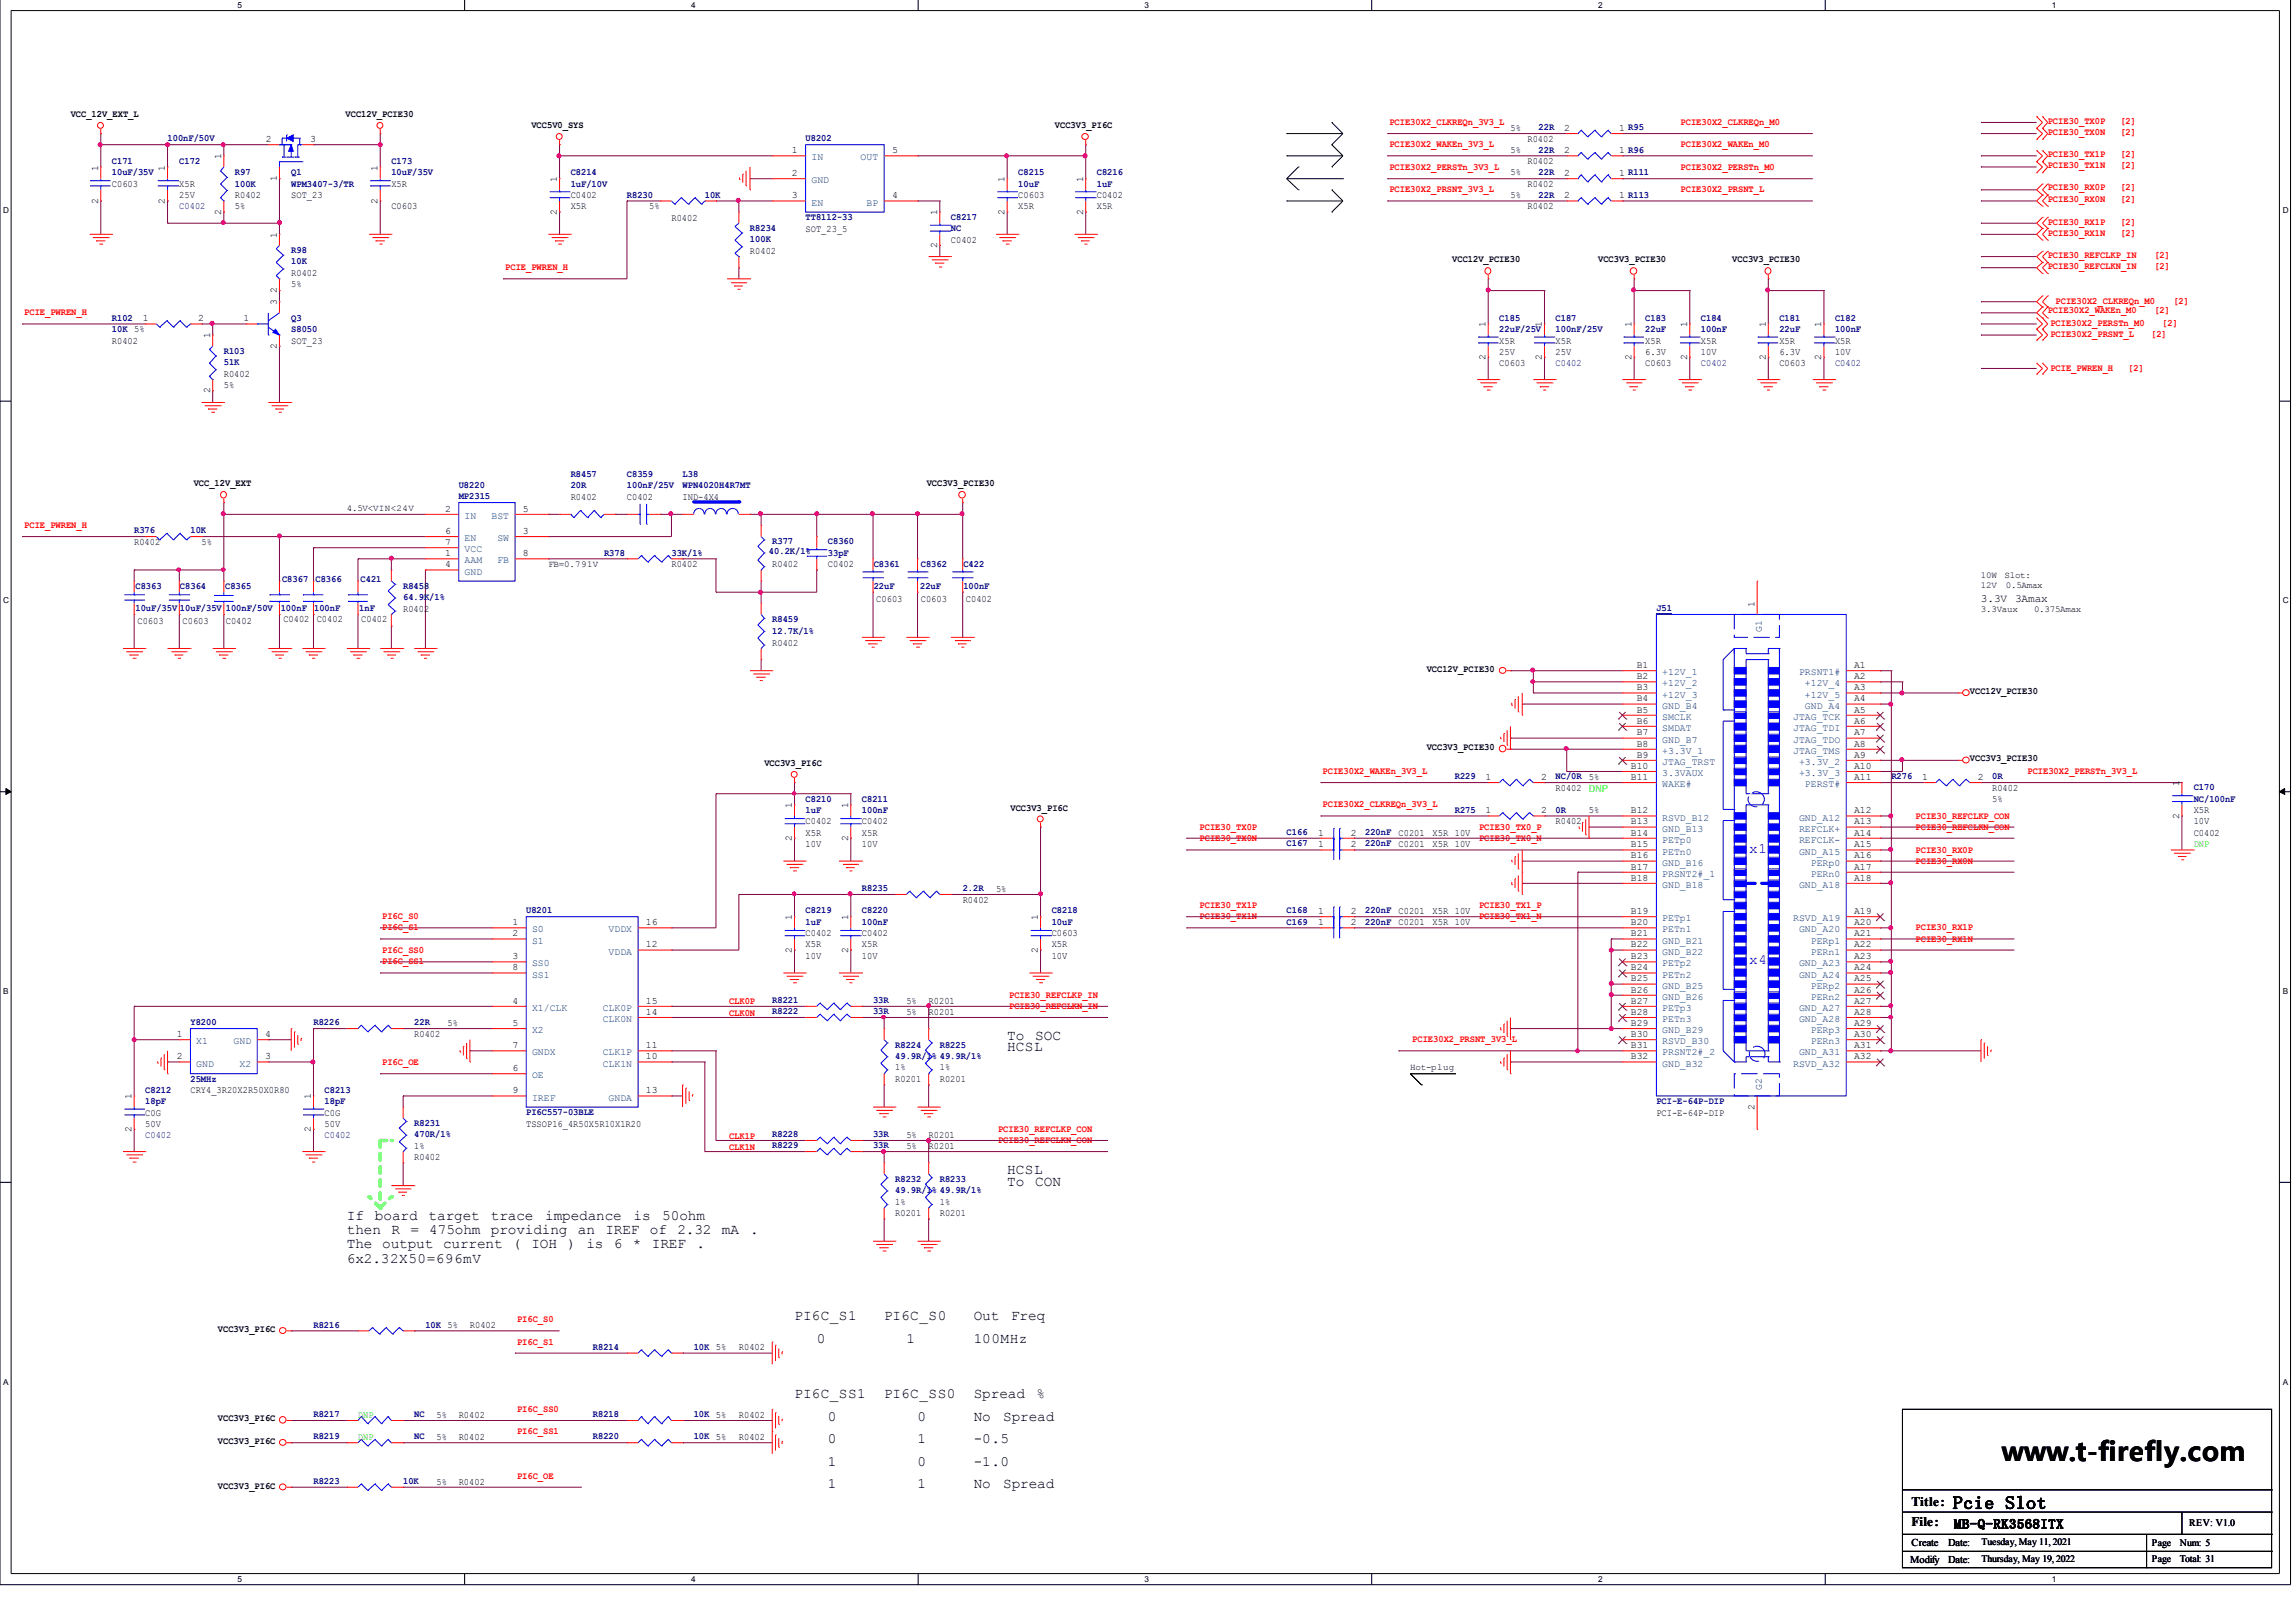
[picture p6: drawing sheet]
<svg xmlns="http://www.w3.org/2000/svg" width="297mm" height="210mm" viewBox="0 0 297 210" stroke-linecap="round" stroke-linejoin="round" font-family="sans-serif">
<defs><g id="words">
<text font-size="3.4" x="259" y="189.1">www.t-firefly.com</text>
<text font-size="2.3" x="252.6" y="195.3">Pcie Slot</text>
<g font-size="1.9" fill="#00f">
<text x="226.3" y="110.3">x1</text>
<text x="226.3" y="124.8">x4</text>
</g>
<g font-size="1.9">
<text x="130.3" y="136.1">HCSL</text>
<text x="130.3" y="134.6">To</text>
<text x="133.9" y="134.6">SOC</text>
<text x="130.3" y="153.4">To</text>
<text x="130.3" y="152">HCSL</text>
<text x="133.9" y="153.4">CON</text>
<text x="44.9" y="157.8">If</text>
<text x="44.9" y="159.7">then</text>
<text x="44.9" y="161.6">The output current (</text>
<text x="48.5" y="157.8">board</text>
<text x="50.6" y="159.7">R</text>
<text x="53.1" y="159.7">=</text>
<text x="55.5" y="157.8">target</text>
<text x="55.5" y="159.7">475ohm</text>
<text x="63.5" y="157.8">trace</text>
<text x="63.5" y="159.7">providing</text>
<text x="68.7" y="161.6">IOH</text>
<text x="70.5" y="157.8">impedance</text>
<text x="73.4" y="161.6">)</text>
<text x="74.8" y="159.7">an</text>
<text x="75.9" y="161.6">is</text>
<text x="78.3" y="159.7">IREF</text>
<text x="79.4" y="161.6">6</text>
<text x="81.9" y="161.6">*</text>
<text x="82" y="157.8">is</text>
<text x="84.1" y="159.7">of</text>
<text x="84.3" y="161.6">IREF</text>
<text x="85.7" y="157.8">50ohm</text>
<text x="87.6" y="159.7">2.32</text>
<text x="90.1" y="161.6">.</text>
<text x="93.4" y="159.7">mA</text>
<text x="97" y="159.7">.</text>
<text x="44.9" y="163.4">6x2.32X50=696mV</text>
<text x="102.8" y="170.9">PI6C_S1</text>
<text x="105.7" y="173.8">0</text>
<text x="114.4" y="170.9">PI6C_S0</text>
<text x="117.3" y="173.8">1</text>
<text x="126" y="173.8">100MHz</text>
<text x="126" y="170.9">Out</text>
<text x="130.8" y="170.9">Freq</text>
<text x="102.8" y="180.9">PI6C_SS1</text>
<text x="107.1" y="183.9">0</text>
<text x="114.4" y="180.9">PI6C_SS0</text>
<text x="118.7" y="183.9">0</text>
<text x="126" y="183.9">No</text>
<text x="126" y="180.9">Spread</text>
<text x="129.8" y="183.9">Spread</text>
<text x="134.1" y="180.9">%</text>
<text x="107.1" y="186.8">0</text>
<text x="107.1" y="189.7">1</text>
<text x="118.7" y="186.8">1</text>
<text x="118.7" y="189.7">0</text>
<text x="126" y="186.8">-0.5</text>
<text x="126" y="189.7">-1.0</text>
<text x="107.1" y="192.5">1</text>
<text x="118.7" y="192.5">1</text>
<text x="126" y="192.5">No</text>
<text x="129.8" y="192.5">Spread</text>
</g>
<g font-size="1.7">
<text x="247.3" y="194.8">Title:</text>
<text x="247.3" y="197.5">File:</text>
<text x="252.8" y="197.8">MB-Q-RK3568ITX</text>
</g>
<g font-size="1.4">
<text x="256.3" y="77.9">3.3V 3Amax</text>
<text x="247.1" y="202.3">Modify</text>
<text x="247.3" y="200.1">Create</text>
<text x="252.1" y="200.1">Date:</text>
<text x="252.1" y="202.3">Date:</text>
</g>
<g font-size="1.3">
<text x="9.1" y="15.1">VCC_12V_EXT_L</text>
<text x="44.7" y="15.1">VCC12V_PCIE30</text>
<text x="68.7" y="16.6">VCC5V0_SYS</text>
<text x="136.5" y="16.6">VCC3V3_PI6C</text>
<text x="195.4" y="16.9">5%</text>
<text x="202.4" y="16.9">2</text>
<text x="209.5" y="16.9">1 R95</text>
<text x="12.7" y="22.1" transform="rotate(-90 12.7 22.1)">1</text>
<text x="21.3" y="22.1" transform="rotate(-90 21.3 22.1)">1</text>
<text x="28.6" y="20.6" transform="rotate(-90 28.6 20.6)">1</text>
<text x="34.4" y="18.4">2</text>
<text x="35.8" y="23.4" transform="rotate(-90 35.8 23.4)">1</text>
<text x="40.1" y="18.4">3</text>
<text x="48.9" y="22.1" transform="rotate(-90 48.9 22.1)">1</text>
<text x="72.1" y="23.6" transform="rotate(-90 72.1 23.6)">1</text>
<text x="102.4" y="19.8">1</text>
<text x="102.4" y="22.8">2</text>
<text x="115.4" y="19.8">5</text>
<text x="130" y="23.6" transform="rotate(-90 130 23.6)">1</text>
<text x="140.1" y="23.6" transform="rotate(-90 140.1 23.6)">1</text>
<text x="195.4" y="19.8">5%</text>
<text x="195.4" y="22.7">5%</text>
<text x="197.6" y="21.3">R0402</text>
<text x="197.6" y="18.4">R0402</text>
<text x="202.4" y="19.8">2</text>
<text x="202.4" y="22.8">2</text>
<text x="209.5" y="19.8">1 R96</text>
<text x="209.5" y="22.8">1 R111</text>
<text x="12.7" y="26.3" transform="rotate(-90 12.7 26.3)">2</text>
<text x="14.5" y="24.2">C0603</text>
<text x="21.3" y="26.3" transform="rotate(-90 21.3 26.3)">2</text>
<text x="23.2" y="24.2">X5R</text>
<text x="23.2" y="25.7">25V</text>
<text x="28.6" y="27.8" transform="rotate(-90 28.6 27.8)">2</text>
<text x="30.4" y="25.7">R0402</text>
<text x="30.4" y="27.1">5%</text>
<text x="37.7" y="25.7">SOT_23</text>
<text x="48.9" y="26.3" transform="rotate(-90 48.9 26.3)">2</text>
<text x="50.6" y="27.1">C0603</text>
<text x="50.6" y="24.2">X5R</text>
<text x="72.1" y="27.8" transform="rotate(-90 72.1 27.8)">2</text>
<text x="73.8" y="25.7">C0402</text>
<text x="73.8" y="27.1">X5R</text>
<text x="84" y="27.1">5%</text>
<text x="86.9" y="28.5">R0402</text>
<text x="102.4" y="25.7">3</text>
<text x="104.2" y="30">SOT_23_5</text>
<text x="115.4" y="25.7">4</text>
<text x="121.2" y="27.9" transform="rotate(-90 121.2 27.9)">1</text>
<text x="130" y="27.8" transform="rotate(-90 130 27.8)">2</text>
<text x="131.7" y="25.7">C0603</text>
<text x="131.7" y="27.1">X5R</text>
<text x="140.1" y="27.8" transform="rotate(-90 140.1 27.8)">2</text>
<text x="141.9" y="25.7">C0402</text>
<text x="141.9" y="27.1">X5R</text>
<text x="195.4" y="25.7">5%</text>
<text x="197.6" y="27.1">R0402</text>
<text x="197.6" y="24.2">R0402</text>
<text x="202.4" y="25.7">2</text>
<text x="209.5" y="25.7">1 R113</text>
<text x="35.8" y="30.7" transform="rotate(-90 35.8 30.7)">1</text>
<text x="37.7" y="35.7">R0402</text>
<text x="97" y="32.9">R0402</text>
<text x="121.2" y="32.1" transform="rotate(-90 121.2 32.1)">2</text>
<text x="123" y="31.4">C0402</text>
<text x="187.9" y="34">VCC12V_PCIE30</text>
<text x="206.8" y="34">VCC3V3_PCIE30</text>
<text x="224.1" y="34">VCC3V3_PCIE30</text>
<text x="18.5" y="41.6">1</text>
<text x="25.7" y="41.6">2</text>
<text x="31.5" y="41.6">1</text>
<text x="35.8" y="39.5" transform="rotate(-90 35.8 39.5)">3</text>
<text x="35.8" y="37.9" transform="rotate(-90 35.8 37.9)">2</text>
<text x="37.7" y="37.2">5%</text>
<text x="14.5" y="44.5">R0402</text>
<text x="27.2" y="43.8" transform="rotate(-90 27.2 43.8)">1</text>
<text x="35.8" y="45.1" transform="rotate(-90 35.8 45.1)">2</text>
<text x="37.7" y="44.5">SOT_23</text>
<text x="192.2" y="46.6" transform="rotate(-90 192.2 46.6)">2</text>
<text x="192.2" y="42.3" transform="rotate(-90 192.2 42.3)">1</text>
<text x="194" y="47.3">C0603</text>
<text x="194" y="44.5">X5R</text>
<text x="194" y="45.9">25V</text>
<text x="199.5" y="46.6" transform="rotate(-90 199.5 46.6)">2</text>
<text x="199.5" y="42.3" transform="rotate(-90 199.5 42.3)">1</text>
<text x="201.3" y="44.5">X5R</text>
<text x="201.3" y="45.9">25V</text>
<text x="211.1" y="46.6" transform="rotate(-90 211.1 46.6)">2</text>
<text x="211.1" y="42.3" transform="rotate(-90 211.1 42.3)">1</text>
<text x="212.9" y="47.3">C0603</text>
<text x="212.9" y="44.5">X5R</text>
<text x="212.9" y="45.9">6.3V</text>
<text x="218.3" y="46.6" transform="rotate(-90 218.3 46.6)">2</text>
<text x="218.3" y="42.3" transform="rotate(-90 218.3 42.3)">1</text>
<text x="220" y="44.5">X5R</text>
<text x="220" y="45.9">10V</text>
<text x="228.4" y="46.6" transform="rotate(-90 228.4 46.6)">2</text>
<text x="228.4" y="42.3" transform="rotate(-90 228.4 42.3)">1</text>
<text x="230.2" y="47.3">C0603</text>
<text x="230.2" y="44.5">X5R</text>
<text x="230.2" y="45.9">6.3V</text>
<text x="235.6" y="46.6" transform="rotate(-90 235.6 46.6)">2</text>
<text x="235.6" y="42.3" transform="rotate(-90 235.6 42.3)">1</text>
<text x="237.4" y="44.5">X5R</text>
<text x="237.4" y="45.9">10V</text>
<text x="27.2" y="50.9" transform="rotate(-90 27.2 50.9)">2</text>
<text x="29" y="48.8">R0402</text>
<text x="29" y="50.2">5%</text>
<text x="25.1" y="62.9">VCC_12V_EXT</text>
<text x="73.8" y="64.7">R0402</text>
<text x="81.1" y="64.7">C0402</text>
<text x="88.3" y="64.7">IND-4X4</text>
<text x="119.9" y="62.9">VCC3V3_PCIE30</text>
<text x="17.4" y="70.5">R0402</text>
<text x="26.1" y="70.5">5%</text>
<text x="57.6" y="66.2">2</text>
<text x="57.6" y="69.1">6</text>
<text x="57.6" y="70.5">7</text>
<text x="57.6" y="72">1</text>
<text x="67.6" y="72">8</text>
<text x="67.6" y="69.1">3</text>
<text x="67.6" y="66.2">5</text>
<text x="57.6" y="73.4">4</text>
<text x="86.9" y="73.4">R0402</text>
<text x="99.9" y="73.4">R0402</text>
<text x="107.1" y="73.4">C0402</text>
<text x="113.4" y="77.9">C0603</text>
<text x="119.1" y="77.9">C0603</text>
<text x="125" y="77.9">C0402</text>
<text x="17.8" y="80.8">C0603</text>
<text x="23.6" y="80.8">C0603</text>
<text x="29.2" y="80.8">C0402</text>
<text x="36.7" y="80.5">C0402</text>
<text x="41" y="80.5">C0402</text>
<text x="46.7" y="80.5">C0402</text>
<text x="52.2" y="79.2">R0402</text>
<text x="99.9" y="83.6">R0402</text>
<text x="227" y="78.5" transform="rotate(-90 227 78.5)">1</text>
<text x="184.6" y="87">VCC12V_PCIE30</text>
<text x="211.8" y="86.5">B1</text>
<text x="211.8" y="87.9">B2</text>
<text x="211.8" y="89.3">B3</text>
<text x="239.9" y="86.5">A1</text>
<text x="239.9" y="87.9">A2</text>
<text x="239.9" y="89.3">A3</text>
<text x="254.8" y="89.8">VCC12V_PCIE30</text>
<text x="211.8" y="90.8">B4</text>
<text x="211.8" y="92.2">B5</text>
<text x="211.8" y="93.7">B6</text>
<text x="211.8" y="95.2">B7</text>
<text x="239.9" y="90.8">A4</text>
<text x="239.9" y="92.2">A5</text>
<text x="239.9" y="93.7">A6</text>
<text x="239.9" y="95.2">A7</text>
<text x="98.9" y="99.1">VCC3V3_PI6C</text>
<text x="184.6" y="97">VCC3V3_PCIE30</text>
<text x="192.2" y="100.9">1</text>
<text x="199.4" y="100.9">2</text>
<text x="205.6" y="100.9">5%</text>
<text x="211" y="99.5">B10</text>
<text x="211" y="100.9">B11</text>
<text x="211.8" y="96.6">B8</text>
<text x="211.8" y="98.1">B9</text>
<text x="239.9" y="96.6">A8</text>
<text x="239.9" y="98.1">A9</text>
<text x="239.9" y="99.5">A10</text>
<text x="239.9" y="100.9">A11</text>
<text x="248.7" y="100.9">1</text>
<text x="254.8" y="98.5">VCC3V3_PCIE30</text>
<text x="255.9" y="100.9">2</text>
<text x="281.9" y="101.7" transform="rotate(-90 281.9 101.7)">1</text>
<text x="102.4" y="104.6" transform="rotate(-90 102.4 104.6)">1</text>
<text x="104.2" y="106.7">C0402</text>
<text x="109.7" y="104.6" transform="rotate(-90 109.7 104.6)">1</text>
<text x="111.5" y="106.7">C0402</text>
<text x="130.7" y="104.9">VCC3V3_PI6C</text>
<text x="192.2" y="105.3">1</text>
<text x="199.4" y="105.3">2</text>
<text x="201.3" y="106.7">R0402</text>
<text x="201.3" y="102.4">R0402</text>
<text x="205.6" y="105.3">5%</text>
<text x="211" y="105.3">B12</text>
<text x="211" y="106.7">B13</text>
<text x="239.9" y="105.3">A12</text>
<text x="239.9" y="106.7">A13</text>
<text x="257.7" y="102.4">R0402</text>
<text x="257.7" y="103.8">5%</text>
<text x="281.9" y="105.9" transform="rotate(-90 281.9 105.9)">2</text>
<text x="283.8" y="105.3">X5R</text>
<text x="283.8" y="106.7">10V</text>
<text x="102.4" y="108.8" transform="rotate(-90 102.4 108.8)">2</text>
<text x="104.2" y="108.1">X5R</text>
<text x="104.2" y="109.6">10V</text>
<text x="109.7" y="108.8" transform="rotate(-90 109.7 108.8)">2</text>
<text x="111.5" y="108.1">X5R</text>
<text x="111.5" y="109.6">10V</text>
<text x="170.5" y="109.7">1</text>
<text x="170.5" y="108.1">1</text>
<text x="174.8" y="109.7">2</text>
<text x="174.8" y="108.1">2</text>
<text x="180.9" y="109.6">C0201</text>
<text x="180.9" y="108.1">C0201</text>
<text x="185.3" y="109.6">X5R 10V</text>
<text x="185.3" y="108.1">X5R 10V</text>
<text x="211" y="108.1">B14</text>
<text x="211" y="109.7">B15</text>
<text x="211" y="111.1">B16</text>
<text x="211" y="112.5">B17</text>
<text x="211" y="114">B18</text>
<text x="239.9" y="108.1">A14</text>
<text x="239.9" y="109.7">A15</text>
<text x="239.9" y="111.1">A16</text>
<text x="239.9" y="112.5">A17</text>
<text x="239.9" y="114">A18</text>
<text x="283.8" y="108.1">C0402</text>
<text x="66.3" y="119.7">1</text>
<text x="83.6" y="119.7">16</text>
<text x="102.4" y="119.1" transform="rotate(-90 102.4 119.1)">1</text>
<text x="109.7" y="119.1" transform="rotate(-90 109.7 119.1)">1</text>
<text x="124.5" y="116.9">R0402</text>
<text x="128.9" y="115.4">5%</text>
<text x="134.3" y="119.1" transform="rotate(-90 134.3 119.1)">1</text>
<text x="170.5" y="119.7">1</text>
<text x="170.5" y="118.3">1</text>
<text x="174.8" y="119.7">2</text>
<text x="174.8" y="118.3">2</text>
<text x="180.9" y="119.7">C0201</text>
<text x="180.9" y="118.3">C0201</text>
<text x="185.3" y="119.7">X5R 10V</text>
<text x="185.3" y="118.3">X5R 10V</text>
<text x="211" y="118.3">B19</text>
<text x="211" y="119.7">B20</text>
<text x="239.9" y="118.3">A19</text>
<text x="239.9" y="119.7">A20</text>
<text x="66.3" y="121.2">2</text>
<text x="66.3" y="124.1">3</text>
<text x="66.3" y="125.6">8</text>
<text x="83.6" y="122.6">12</text>
<text x="102.4" y="123.3" transform="rotate(-90 102.4 123.3)">2</text>
<text x="104.2" y="121.2">C0402</text>
<text x="104.2" y="122.6">X5R</text>
<text x="104.2" y="124.1">10V</text>
<text x="109.7" y="123.3" transform="rotate(-90 109.7 123.3)">2</text>
<text x="111.5" y="121.2">C0402</text>
<text x="111.5" y="122.6">X5R</text>
<text x="111.5" y="124.1">10V</text>
<text x="134.3" y="123.3" transform="rotate(-90 134.3 123.3)">2</text>
<text x="136.1" y="121.2">C0603</text>
<text x="136.1" y="122.6">X5R</text>
<text x="136.1" y="124.1">10V</text>
<text x="211" y="121.2">B21</text>
<text x="211" y="122.6">B22</text>
<text x="211" y="124.1">B23</text>
<text x="211" y="125.6">B24</text>
<text x="239.9" y="121.2">A21</text>
<text x="239.9" y="122.6">A22</text>
<text x="239.9" y="124.1">A23</text>
<text x="239.9" y="125.6">A24</text>
<text x="66.3" y="129.9">4</text>
<text x="83.6" y="129.9">15</text>
<text x="83.6" y="131.3">14</text>
<text x="117.3" y="129.9">5%</text>
<text x="117.3" y="131.3">5%</text>
<text x="120.1" y="129.9">R0201</text>
<text x="120.1" y="131.3">R0201</text>
<text x="211" y="127">B25</text>
<text x="211" y="128.5">B26</text>
<text x="211" y="129.9">B27</text>
<text x="211" y="131.3">B28</text>
<text x="239.9" y="127">A25</text>
<text x="239.9" y="128.5">A26</text>
<text x="239.9" y="129.9">A27</text>
<text x="239.9" y="131.3">A28</text>
<text x="22.9" y="134.2">1</text>
<text x="22.9" y="137.1">2</text>
<text x="34.3" y="137.1">3</text>
<text x="34.3" y="134.2">4</text>
<text x="53.6" y="134.2">R0402</text>
<text x="57.9" y="132.8">5%</text>
<text x="66.3" y="132.8">5</text>
<text x="66.3" y="135.7">7</text>
<text x="83.6" y="137.1">10</text>
<text x="83.6" y="135.7">11</text>
<text x="211" y="132.8">B29</text>
<text x="211" y="134.2">B30</text>
<text x="211" y="135.7">B31</text>
<text x="211" y="137.1">B32</text>
<text x="239.9" y="132.8">A29</text>
<text x="239.9" y="134.2">A30</text>
<text x="239.9" y="135.7">A31</text>
<text x="239.9" y="137.1">A32</text>
<text x="17" y="142.3" transform="rotate(-90 17 142.3)">1</text>
<text x="24.6" y="141.5">CRY4_3R20X2R50X0R80</text>
<text x="40.2" y="142.3" transform="rotate(-90 40.2 142.3)">1</text>
<text x="66.3" y="138.6">6</text>
<text x="66.3" y="141.5">9</text>
<text x="83.6" y="141.5">13</text>
<text x="115.8" y="140.1">R0201</text>
<text x="115.8" y="138.5">1%</text>
<text x="121.6" y="140.1">R0201</text>
<text x="121.6" y="138.5">1%</text>
<text x="227" y="143.6" transform="rotate(-90 227 143.6)">2</text>
<text x="17" y="146.5" transform="rotate(-90 17 146.5)">2</text>
<text x="18.8" y="144.4">C0G</text>
<text x="18.8" y="145.8">50V</text>
<text x="40.2" y="146.5" transform="rotate(-90 40.2 146.5)">2</text>
<text x="42" y="144.4">C0G</text>
<text x="42" y="145.8">50V</text>
<text x="53.6" y="148.7">1%</text>
<text x="68.1" y="145.8">TSSOP16_4R50X5R10X1R20</text>
<text x="117.3" y="148.7">5%</text>
<text x="117.3" y="147.2">5%</text>
<text x="120.1" y="148.7">R0201</text>
<text x="120.1" y="147.2">R0201</text>
<text x="214.3" y="144.4">PCI-E-64P-DIP</text>
<text x="53.6" y="150.1">R0402</text>
<text x="115.8" y="156">1%</text>
<text x="121.6" y="156">1%</text>
<text x="115.8" y="157.4">R0201</text>
<text x="121.6" y="157.4">R0201</text>
<text x="28.2" y="172.4">VCC3V3_PI6C</text>
<text x="60.8" y="171.9">R0402</text>
<text x="95.6" y="174.8">R0402</text>
<text x="28.2" y="183.9">VCC3V3_PI6C</text>
<text x="56.5" y="183.5">5%</text>
<text x="59.4" y="183.5">R0402</text>
<text x="95.6" y="183.5">R0402</text>
<text x="28.2" y="186.9">VCC3V3_PI6C</text>
<text x="56.5" y="186.4">5%</text>
<text x="59.4" y="186.4">R0402</text>
<text x="95.6" y="186.4">R0402</text>
<text x="28.2" y="192.6">VCC3V3_PI6C</text>
<text x="56.5" y="192.1">5%</text>
<text x="59.4" y="192.1">R0402</text>
<text x="283.2" y="197.5">REV: V1.0</text>
<text x="256.4" y="199.9">Tuesday, May 11, 2021</text>
<text x="256.4" y="202.1">Thursday, May 19, 2022</text>
<text x="278.4" y="200.1">Page</text>
<text x="278.4" y="202.1">Page</text>
<text x="282" y="200.1">Num: 5</text>
<text x="282" y="202.1">Total: 31</text>
</g>
<g font-size="1.3" fill="#f00">
<text x="179.7" y="16.2">PCIE30X2_CLKREQn_3V3_L</text>
<text x="217.4" y="16.2">PCIE30X2_CLKREQn_M0</text>
<text x="264.9" y="16">PCIE30_TX0P</text>
<text x="264.9" y="17.5">PCIE30_TX0N</text>
<text x="274.3" y="16">[2]</text>
<text x="274.3" y="17.5">[2]</text>
<text x="179.7" y="19.1">PCIE30X2_WAKEn_3V3_L</text>
<text x="179.7" y="22">PCIE30X2_PERSTn_3V3_L</text>
<text x="217.4" y="19.1">PCIE30X2_WAKEn_M0</text>
<text x="217.4" y="22">PCIE30X2_PERSTn_M0</text>
<text x="264.9" y="20.3">PCIE30_TX1P</text>
<text x="264.9" y="21.8">PCIE30_TX1N</text>
<text x="274.3" y="20.3">[2]</text>
<text x="274.3" y="21.8">[2]</text>
<text x="179.7" y="24.9">PCIE30X2_PRSNT_3V3_L</text>
<text x="217.4" y="24.9">PCIE30X2_PRSNT_L</text>
<text x="264.9" y="24.7">PCIE30_RX0P</text>
<text x="264.9" y="26.1">PCIE30_RX0N</text>
<text x="264.9" y="29.1">PCIE30_RX1P</text>
<text x="274.3" y="24.7">[2]</text>
<text x="274.3" y="26.1">[2]</text>
<text x="274.3" y="29.1">[2]</text>
<text x="65.4" y="35">PCIE_PWREN_H</text>
<text x="264.9" y="33.4">PCIE30_REFCLKP_IN</text>
<text x="264.9" y="34.8">PCIE30_REFCLKN_IN</text>
<text x="264.9" y="30.5">PCIE30_RX1N</text>
<text x="274.3" y="30.5">[2]</text>
<text x="278.7" y="33.4">[2]</text>
<text x="278.7" y="34.8">[2]</text>
<text x="3.1" y="40.8">PCIE_PWREN_H</text>
<text x="264.9" y="40.6">PCIE30X2_WAKEn_M0</text>
<text x="265.9" y="39.3">PCIE30X2_CLKREQn_M0</text>
<text x="278.7" y="40.6">[2]</text>
<text x="281.2" y="39.3">[2]</text>
<text x="265.3" y="42.2">PCIE30X2_PERSTn_M0</text>
<text x="265.3" y="43.6">PCIE30X2_PRSNT_L</text>
<text x="278.3" y="43.6">[2]</text>
<text x="279.7" y="42.2">[2]</text>
<text x="265.3" y="48">PCIE_PWREN_H</text>
<text x="275.3" y="48">[2]</text>
<text x="3.1" y="68.3">PCIE_PWREN_H</text>
<text x="171.1" y="100.2">PCIE30X2_WAKEn_3V3_L</text>
<text x="262.3" y="100.2">PCIE30X2_PERSTn_3V3_L</text>
<text x="155.2" y="107.4">PCIE30_TX0P</text>
<text x="171.1" y="104.5">PCIE30X2_CLKREQn_3V3_L</text>
<text x="191.3" y="107.4">PCIE30_TX0_P</text>
<text x="247.8" y="105.9">PCIE30_REFCLKP_CON</text>
<text x="247.8" y="107.4">PCIE30_REFCLKN_CON</text>
<text x="155.2" y="108.9">PCIE30_TX0N</text>
<text x="191.3" y="108.9">PCIE30_TX0_N</text>
<text x="247.8" y="110.3">PCIE30_RX0P</text>
<text x="247.8" y="111.8">PCIE30_RX0N</text>
<text x="49.4" y="119">PI6C_S0</text>
<text x="155.2" y="119">PCIE30_TX1N</text>
<text x="155.2" y="117.5">PCIE30_TX1P</text>
<text x="191.3" y="117.5">PCIE30_TX1_P</text>
<text x="191.3" y="119">PCIE30_TX1_N</text>
<text x="49.4" y="120.4">PI6C_S1</text>
<text x="49.4" y="123.4">PI6C_SS0</text>
<text x="49.4" y="124.8">PI6C_SS1</text>
<text x="247.8" y="120.4">PCIE30_RX1P</text>
<text x="247.8" y="121.8">PCIE30_RX1N</text>
<text x="94.3" y="130">CLK0P</text>
<text x="94.3" y="131.4">CLK0N</text>
<text x="130.6" y="129.1">PCIE30_REFCLKP_IN</text>
<text x="130.6" y="130.6">PCIE30_REFCLKN_IN</text>
<text x="49.4" y="137.9">PI6C_OE</text>
<text x="182.7" y="134.9">PCIE30X2_PRSNT_3V3_L</text>
<text x="94.3" y="148.8">CLK1N</text>
<text x="94.3" y="147.3">CLK1P</text>
<text x="129.1" y="147.9">PCIE30_REFCLKN_CON</text>
<text x="129.1" y="146.5">PCIE30_REFCLKP_CON</text>
<text x="66.9" y="171.1">PI6C_S0</text>
<text x="66.9" y="174">PI6C_S1</text>
<text x="66.9" y="182.7">PI6C_SS0</text>
<text x="66.9" y="185.6">PI6C_SS1</text>
<text x="66.9" y="191.4">PI6C_OE</text>
</g>
<g font-size="1.3" fill="#000080">
<text x="199.1" y="16.9">22R</text>
<text x="14.5" y="21.2">C171</text>
<text x="14.5" y="22.6">10uF/35V</text>
<text x="21.7" y="18.3">100nF/50V</text>
<text x="23.2" y="21.2">C172</text>
<text x="30.4" y="22.6">R97</text>
<text x="37.7" y="22.6">Q1</text>
<text x="50.6" y="21.2">C173</text>
<text x="50.6" y="22.6">10uF/35V</text>
<text x="73.8" y="22.6">C8214</text>
<text x="104.2" y="18.3">U8202</text>
<text x="131.7" y="22.6">C8215</text>
<text x="141.9" y="22.6">C8216</text>
<text x="199.1" y="19.7">22R</text>
<text x="199.1" y="22.6">22R</text>
<text x="23.2" y="27.1">C0402</text>
<text x="30.4" y="24.1">100K</text>
<text x="37.7" y="24.1">WPM3407-3/TR</text>
<text x="73.8" y="24.1">1uF/10V</text>
<text x="81.1" y="25.6">R8230</text>
<text x="91.2" y="25.6">10K</text>
<text x="97" y="29.9">R8234</text>
<text x="104.2" y="28.5">TT8112-33</text>
<text x="123" y="28.5">C8217</text>
<text x="123" y="29.9">NC</text>
<text x="131.7" y="24.1">10uF</text>
<text x="141.9" y="24.1">1uF</text>
<text x="199.1" y="25.6">22R</text>
<text x="37.7" y="32.8">R98</text>
<text x="37.7" y="34.2">10K</text>
<text x="97" y="31.3">100K</text>
<text x="14.5" y="41.5">R102</text>
<text x="37.7" y="41.5">Q3</text>
<text x="194" y="41.5">C185</text>
<text x="201.3" y="41.5">C187</text>
<text x="212.9" y="41.5">C183</text>
<text x="220" y="41.5">C184</text>
<text x="230.2" y="41.5">C181</text>
<text x="237.4" y="41.5">C182</text>
<text x="14.5" y="42.9">10K 5%</text>
<text x="29" y="45.8">R103</text>
<text x="29" y="47.3">51K</text>
<text x="37.7" y="42.9">S8050</text>
<text x="194" y="42.9">22uF/25V</text>
<text x="201.3" y="42.9">100nF/25V</text>
<text x="201.3" y="47.3">C0402</text>
<text x="212.9" y="42.9">22uF</text>
<text x="220" y="42.9">100nF</text>
<text x="220" y="47.3">C0402</text>
<text x="230.2" y="42.9">22uF</text>
<text x="237.4" y="42.9">100nF</text>
<text x="237.4" y="47.3">C0402</text>
<text x="59.4" y="63.2">U8220</text>
<text x="59.4" y="64.6">MP2315</text>
<text x="73.8" y="61.7">R8457</text>
<text x="73.8" y="63.2">20R</text>
<text x="81.1" y="61.7">C8359</text>
<text x="81.1" y="63.2">100nF/25V</text>
<text x="88.3" y="61.7">L38</text>
<text x="88.3" y="63.2">WPN4020H4R7MT</text>
<text x="17.4" y="69">R376</text>
<text x="24.6" y="69">10K</text>
<text x="78.1" y="71.9">R378</text>
<text x="86.9" y="71.9">33K/1%</text>
<text x="99.5" y="71.7">40.2K/1%</text>
<text x="99.9" y="70.5">R377</text>
<text x="107.1" y="70.5">C8360</text>
<text x="107.1" y="71.9">33pF</text>
<text x="17.5" y="76.2">C8363</text>
<text x="23.3" y="76.2">C8364</text>
<text x="29.1" y="76.2">C8365</text>
<text x="36.5" y="75.4">C8367</text>
<text x="40.8" y="75.4">C8366</text>
<text x="46.7" y="75.4">C421</text>
<text x="52.2" y="76.2">R8458</text>
<text x="52.2" y="77.7">64.9K/1%</text>
<text x="113" y="73.3">C8361</text>
<text x="113" y="76.2">22uF</text>
<text x="119" y="76.2">22uF</text>
<text x="119.1" y="73.3">C8362</text>
<text x="124.6" y="73.3">C422</text>
<text x="124.6" y="76.2">100nF</text>
<text x="17.5" y="79.1">10uF/35V 10uF/35V 100nF/50V</text>
<text x="36.3" y="79">100nF</text>
<text x="40.6" y="79">100nF</text>
<text x="46.5" y="79">1nF</text>
<text x="99.9" y="80.5">R8459</text>
<text x="99.9" y="82.1">12.7K/1%</text>
<text x="214.3" y="79.1">J51</text>
<text x="188.2" y="100.9">R229</text>
<text x="201.3" y="100.9">NC/0R</text>
<text x="244.7" y="100.9">R276</text>
<text x="257.7" y="100.9">0R</text>
<text x="104.2" y="103.7">C8210</text>
<text x="104.2" y="105.2">1uF</text>
<text x="111.5" y="103.7">C8211</text>
<text x="111.5" y="105.2">100nF</text>
<text x="188.2" y="105.2">R275</text>
<text x="201.3" y="105.2">0R</text>
<text x="283.8" y="102.3">C170</text>
<text x="283.8" y="103.7">NC/100nF</text>
<text x="166.5" y="109.5">C167</text>
<text x="166.5" y="108">C166</text>
<text x="176.6" y="109.5">220nF</text>
<text x="176.6" y="108">220nF</text>
<text x="68.1" y="118.2">U8201</text>
<text x="104.2" y="118.2">C8219</text>
<text x="104.2" y="119.6">1uF</text>
<text x="111.5" y="115.3">R8235</text>
<text x="111.5" y="118.2">C8220</text>
<text x="111.5" y="119.6">100nF</text>
<text x="124.5" y="115.3">2.2R</text>
<text x="136.1" y="118.2">C8218</text>
<text x="136.1" y="119.6">10uF</text>
<text x="166.5" y="119.6">C169</text>
<text x="166.5" y="118.2">C168</text>
<text x="176.6" y="119.6">220nF</text>
<text x="176.6" y="118.2">220nF</text>
<text x="99.9" y="129.8">R8221</text>
<text x="99.9" y="131.2">R8222</text>
<text x="112.9" y="129.8">33R</text>
<text x="112.9" y="131.2">33R</text>
<text x="24.6" y="132.7">Y8200</text>
<text x="40.6" y="132.7">R8226</text>
<text x="53.6" y="132.7">22R</text>
<text x="115.8" y="135.6">R8224</text>
<text x="115.8" y="137">49.9R/1% 49.9R/1%</text>
<text x="121.6" y="135.6">R8225</text>
<text x="18.8" y="141.4">C8212</text>
<text x="18.8" y="142.8">18pF</text>
<text x="24.6" y="140">25MHz</text>
<text x="42" y="141.4">C8213</text>
<text x="42" y="142.8">18pF</text>
<text x="214.3" y="142.8">PCI-E-64P-DIP</text>
<text x="18.8" y="147.2">C0402</text>
<text x="42" y="147.2">C0402</text>
<text x="53.6" y="145.7">R8231</text>
<text x="53.6" y="147.2">470R/1%</text>
<text x="68.1" y="144.3">PI6C557-03BLE</text>
<text x="99.9" y="148.6">R8229</text>
<text x="99.9" y="147.2">R8228</text>
<text x="112.9" y="148.6">33R</text>
<text x="112.9" y="147.2">33R</text>
<text x="115.8" y="152.9">R8232</text>
<text x="115.8" y="154.4">49.9R/1% 49.9R/1%</text>
<text x="121.6" y="152.9">R8233</text>
<text x="40.6" y="171.8">R8216</text>
<text x="55" y="171.8">10K 5%</text>
<text x="76.7" y="174.7">R8214</text>
<text x="89.7" y="174.7">10K 5%</text>
<text x="40.6" y="183.4">R8217</text>
<text x="53.6" y="183.4">NC</text>
<text x="76.7" y="183.4">R8218</text>
<text x="89.7" y="183.4">10K 5%</text>
<text x="40.6" y="186.3">R8219</text>
<text x="53.6" y="186.3">NC</text>
<text x="76.7" y="186.3">R8220</text>
<text x="89.7" y="186.3">10K 5%</text>
<text x="40.6" y="192">R8223</text>
<text x="52.2" y="192">10K</text>
</g>
<g font-size="1.3" fill="#004080">
<text x="105" y="20.8">IN</text>
<text x="105" y="23.7">GND</text>
<text x="111.3" y="20.8">OUT</text>
<text x="105" y="26.6">EN</text>
<text x="112.1" y="26.6">BP</text>
<text x="60.1" y="67.2">IN</text>
<text x="60.1" y="70">EN</text>
<text x="60.1" y="71.5">VCC</text>
<text x="63.6" y="67.2">BST</text>
<text x="64.3" y="70">SW</text>
<text x="60.1" y="72.9">AAM</text>
<text x="60.1" y="74.4">GND</text>
<text x="64.3" y="72.9">FB</text>
<text x="227.9" y="81.8" transform="rotate(-90 227.9 81.8)">G1</text>
<text x="215.1" y="87.4">+12V_1</text>
<text x="215.1" y="88.8">+12V_2</text>
<text x="232.7" y="87.4">PRSNT1#</text>
<text x="233.5" y="88.8">+12V_4</text>
<text x="215.1" y="90.3">+12V_3</text>
<text x="215.1" y="91.7">GND_B4</text>
<text x="215.1" y="93.1">SMCLK</text>
<text x="215.1" y="94.6">SMDAT</text>
<text x="232" y="93.1">JTAG_TCK</text>
<text x="232" y="94.6">JTAG_TDI</text>
<text x="233.5" y="90.3">+12V_5</text>
<text x="233.5" y="91.7">GND_A4</text>
<text x="215.1" y="96.1">GND_B7</text>
<text x="215.1" y="97.6">+3.3V_1</text>
<text x="215.1" y="99">JTAG_TRST</text>
<text x="215.1" y="100.4">3.3VAUX</text>
<text x="215.1" y="101.9">WAKE#</text>
<text x="232" y="96.1">JTAG_TDO</text>
<text x="232" y="97.6">JTAG_TMS</text>
<text x="232.7" y="99">+3.3V_2</text>
<text x="232.7" y="100.4">+3.3V_3</text>
<text x="233.5" y="101.9">PERST#</text>
<text x="215.1" y="106.2">RSVD_B12</text>
<text x="215.1" y="107.6">GND_B13</text>
<text x="232.7" y="106.2">GND_A12</text>
<text x="232.7" y="107.6">REFCLK+</text>
<text x="215.1" y="109.1">PETp0</text>
<text x="215.1" y="110.6">PETn0</text>
<text x="215.1" y="112">GND_B16</text>
<text x="215.1" y="113.5">PRSNT2#_1</text>
<text x="232.7" y="109.1">REFCLK-</text>
<text x="232.7" y="110.6">GND_A15</text>
<text x="234.3" y="112">PERp0</text>
<text x="234.3" y="113.5">PERn0</text>
<text x="215.1" y="114.9">GND_B18</text>
<text x="215.1" y="119.2">PETp1</text>
<text x="232" y="119.2">RSVD_A19</text>
<text x="232.7" y="114.9">GND_A18</text>
<text x="68.8" y="120.7">S0</text>
<text x="68.8" y="122.1">S1</text>
<text x="68.8" y="125.1">SS0</text>
<text x="78.7" y="120.7">VDDX</text>
<text x="78.7" y="123.5">VDDA</text>
<text x="215.1" y="120.7">PETn1</text>
<text x="215.1" y="122.1">GND_B21</text>
<text x="215.1" y="123.5">GND_B22</text>
<text x="215.1" y="125.1">PETp2</text>
<text x="232.7" y="120.7">GND_A20</text>
<text x="232.7" y="125.1">GND_A23</text>
<text x="234.3" y="122.1">PERp1</text>
<text x="234.3" y="123.5">PERn1</text>
<text x="68.8" y="130.8">X1/CLK</text>
<text x="68.8" y="126.5">SS1</text>
<text x="78" y="130.8">CLK0P</text>
<text x="215.1" y="126.5">PETn2</text>
<text x="215.1" y="127.9">GND_B25</text>
<text x="215.1" y="129.4">GND_B26</text>
<text x="215.1" y="130.8">PETp3</text>
<text x="232.7" y="126.5">GND_A24</text>
<text x="232.7" y="130.8">GND_A27</text>
<text x="234.3" y="127.9">PERp2</text>
<text x="234.3" y="129.4">PERn2</text>
<text x="25.4" y="135.1">X1</text>
<text x="30.2" y="135.1">GND</text>
<text x="68.8" y="133.7">X2</text>
<text x="68.8" y="136.6">GNDX</text>
<text x="78" y="136.6">CLK1P</text>
<text x="78" y="132.3">CLK0N</text>
<text x="215.1" y="132.3">PETn3</text>
<text x="215.1" y="133.7">GND_B29</text>
<text x="215.1" y="135.1">RSVD_B30</text>
<text x="215.1" y="136.6">PRSNT2#_2</text>
<text x="232.7" y="132.3">GND_A28</text>
<text x="232.7" y="136.6">GND_A31</text>
<text x="234.3" y="133.7">PERp3</text>
<text x="234.3" y="135.1">PERn3</text>
<text x="25.4" y="138">GND</text>
<text x="31" y="138">X2</text>
<text x="68.8" y="139.5">OE</text>
<text x="68.8" y="142.4">IREF</text>
<text x="78" y="138">CLK1N</text>
<text x="78.7" y="142.4">GNDA</text>
<text x="215.1" y="138">GND_B32</text>
<text x="227.9" y="141.1" transform="rotate(-90 227.9 141.1)">G2</text>
<text x="232" y="138">RSVD_A32</text>
</g>
<g font-size="1.3" fill="#0f0">
<text x="205.6" y="102.5">DNP</text>
<text x="283.8" y="109.6">DNP</text>
<text x="46.3" y="183.5">DNP</text>
<text x="46.3" y="186.4">DNP</text>
</g>
<g font-size="1.2">
<text x="44.9" y="66.1">4.5V&lt;VIN&lt;24V</text>
<text x="71" y="73.4">FB=0.791V</text>
<text x="256.3" y="74.9">10W</text>
<text x="256.3" y="76">12V</text>
<text x="259.3" y="74.9">Slot:</text>
<text x="259.5" y="76">0.5Amax</text>
<text x="256.3" y="79.2">3.3Vaux</text>
<text x="263.1" y="79.2">0.375Amax</text>
<text x="182.5" y="138.5">Hot-plug</text>
</g>
<g font-size="1.1">
<text x="30.7" y="1">5</text>
<text x="89.4" y="1">4</text>
<text x="148.1" y="1">3</text>
<text x="206.8" y="1">2</text>
<text x="265.4" y="1">1</text>
<text x=".4" y="27.5">D</text>
<text x="295.3" y="27.5">D</text>
<text x=".4" y="78.1">C</text>
<text x="295.3" y="78.1">C</text>
<text x=".4" y="128.6">B</text>
<text x="295.3" y="128.6">B</text>
<text x=".4" y="179.2">A</text>
<text x="295.3" y="179.2">A</text>
<text x="30.7" y="204.7">5</text>
<text x="89.4" y="204.7">4</text>
<text x="148.1" y="204.7">3</text>
<text x="206.8" y="204.7">2</text>
<text x="265.4" y="204.7">1</text>
</g>
</g></defs>
<path d="M0 -.1v205.2h296.3v-205.2M1.4 1.4h293.5v202.2h-293.5z" fill="none" stroke="#000" stroke-width=".13"/>
<g fill="#fff">
<path d="M30.7 .1h.5v1.1h-.5z"/>
<path d="M30.7 203.8h.5v1.1h-.5z"/>
</g>
<path d="M60.1 -.1v1.5M60.1 203.6v1.5" fill="none" stroke="#000" stroke-width=".13"/>
<g fill="#fff">
<path d="M89.4 .1h.4v1.1h-.4z"/>
<path d="M89.4 203.8h.4v1.1h-.4z"/>
</g>
<path d="M118.8 -.1v1.5M118.8 203.6v1.5" fill="none" stroke="#000" stroke-width=".13"/>
<g fill="#fff">
<path d="M148.1 .1h.4v1.1h-.4z"/>
<path d="M148.1 203.8h.4v1.1h-.4z"/>
</g>
<path d="M177.5 -.1v1.5M177.5 203.6v1.5" fill="none" stroke="#000" stroke-width=".13"/>
<g fill="#fff">
<path d="M206.8 .1h.4v1.1h-.4z"/>
<path d="M206.8 203.8h.4v1.1h-.4z"/>
</g>
<path d="M236.1 -.1v1.5M236.1 203.6v1.5" fill="none" stroke="#000" stroke-width=".13"/>
<g fill="#fff">
<path d="M265.4 .1h.5v1.1h-.5z"/>
<path d="M265.4 203.8h.5v1.1h-.5z"/>
<path d="M.4 26.6h.5v1.1h-.5z"/>
<path d="M295.3 26.6h.5v1.1h-.5z"/>
<path d="M.4 77.1h.5v1.1h-.5z"/>
<path d="M295.3 77.1h.5v1.1h-.5z"/>
</g>
<path d="M0 51.9h1.4M294.9 51.9h1.4" fill="none" stroke="#000" stroke-width=".13"/>
<g fill="#fff">
<path d="M.4 127.7h.5v1.1h-.5z"/>
<path d="M295.3 127.7h.5v1.1h-.5z"/>
</g>
<path d="M0 102.5h1.4M294.9 102.5h1.4" fill="none" stroke="#000" stroke-width=".13"/>
<path d="M.8 102l.6 .5-.6 .3zM294.9 102.5l.7-.5v.8z" fill="#000" stroke="#000" stroke-width=".13"/>
<g fill="#fff">
<path d="M.4 178.2h.6v1.1h-.6z"/>
<path d="M295.3 178.2h.6v1.1h-.6z"/>
</g>
<path d="M0 153h1.4M294.9 153h1.4" fill="none" stroke="#000" stroke-width=".13"/>
<path d="M49.2 147.6h1.4" fill="none" stroke="#0f0" stroke-width=".42" stroke-dasharray=".8 .8"/>
<circle cx="50.6" cy="147.6" r=".21" fill="#0f0" stroke-dasharray=".8 .8"/>
<path d="M49.2 147.6v8.7" fill="none" stroke="#0f0" stroke-width=".42" stroke-dasharray=".8 .8"/>
<circle cx="49.2" cy="156.3" r=".21" fill="#0f0" stroke-dasharray=".8 .8"/>
<path d="M49.2 156.3l1.4-1.4" fill="none" stroke="#0f0" stroke-width=".42" stroke-dasharray=".8 .8"/>
<circle cx="50.6" cy="154.9" r=".21" fill="#0f0" stroke-dasharray=".8 .8"/>
<path d="M49.2 156.3l-1.4-1.4" fill="none" stroke="#0f0" stroke-width=".42" stroke-dasharray=".8 .8"/>
<circle cx="47.8" cy="154.9" r=".21" fill="#0f0" stroke-dasharray=".8 .8"/>
<g fill="none" stroke="#000" stroke-width=".13">
<path d="M166.5 17.3h.1M166.5 17.3h7.2M172.3 18.7h.1M172.3 15.8h.1M172.3 18.7l1.4 1.5M172.3 15.8l1.4 1.5M173.7 17.3l-1.4 1.4M166.5 20.2h.1M166.5 26h.1M166.5 20.2h7.2M166.5 26h7.2M166.5 23.1h7.2"/>
<path d="M166.5 23.1l1.5 1.5M168 21.6h.1M168 24.6h.1M168 21.6l-1.5 1.5M172.3 21.6h.1M172.3 27.4h.1M172.3 24.6h.1M172.3 24.6l1.4 1.4M173.7 23.1h.1M173.7 20.2l-1.4 1.4M173.7 26l-1.4 1.4M188.2 139h.1"/>
<path d="M188.2 139h-5.7l1.4 1.4M183.9 140.4h.1M246.1 182.4h47.8v20.5h-47.8zM246.1 192.8h47.8M246.1 195.7h47.8M246.1 198.6h47.8M277.7 198.6v4.3M282.3 198.6h.1M282.3 195.7v2.9M293.9 192.8h.1M293.9 195.7h.1M293.9 198.6h.1"/>
<path d="M246.1 200.8h47.8M277.7 202.9h.1M293.9 200.8h.1"/>
</g>
<g fill="none" stroke="#800040" stroke-width=".13">
<path d="M13 17.3h.1M13 18.7h.1M13 17.3v4.3M13 18.7h21.7M21.7 18.7h.1M21.7 18.7v2.9M29 18.7h.1M29 18.7v1.5M40.6 18.7h.1M40.6 18.7h8.6M49.2 18.7h.1M49.2 17.3h.1"/>
<path d="M49.2 17.3v4.3M72.4 18.7h.1M72.4 18.7v4.4M140.5 18.7h.1M140.5 18.7v4.4M179.5 17.3h.1M179.5 17.3h23.2M209.9 17.3h.1M209.9 17.3h24.6M256.3 15.8h.1M256.3 17.3h.1M256.3 15.8h7.2"/>
<path d="M256.3 17.3h7.2M13 26h.1M13 26v4.3M21.7 26h.1M21.7 28.9h.1M21.7 28.9h14.5M21.7 26v2.9M29 28.9h.1M29 27.4h.1M29 27.4v1.5M36.2 23.1h.1M36.2 28.9h.1"/>
<path d="M36.2 37.6h.1M36.2 23.1v7.2M36.2 37.6v1.4M49.2 26h.1M49.2 26v4.3M65.1 36.1h.1M72.4 20.2h.1M72.4 27.4h.1M72.4 20.2h27.5M72.4 27.4v2.9M81.1 26h.1M81.1 26h4.3"/>
<path d="M81.1 26v10.1h-16M92.6 26h.1M92.6 26h7.3M95.6 34.6h.1M95.6 26h.1M95.6 26v1.4M95.6 34.6v1.5M97 23.1h.1M97 23.1h2.9M118.7 26h.1M118.7 20.2h.1M118.7 20.2h21.8"/>
<path d="M118.7 26h2.9M121.6 26h.1M121.6 31.8h.1M121.6 26v1.4M121.6 31.8v1.4M130.3 20.2h.1M130.3 27.4h.1M130.3 20.2v2.9M130.3 27.4v2.9M140.5 27.4h.1M140.5 20.2h.1M140.5 27.4v2.9"/>
<path d="M179.5 20.2h.1M179.5 26h.1M179.5 23.1h.1M179.5 20.2h23.2M179.5 26h23.2M179.5 23.1h23.2M192.5 37.6h.1M192.5 36.1h.1M192.5 37.6h7.3M192.5 36.1v5.8M199.8 37.6h.1M199.8 37.6v4.3"/>
<path d="M209.9 20.2h.1M209.9 26h.1M209.9 23.1h.1M209.9 20.2h24.6M209.9 26h24.6M209.9 23.1h24.6M211.4 36.1h.1M211.4 37.6h.1M211.4 37.6h7.2M211.4 36.1v5.8M218.6 37.6h.1M218.6 37.6v4.3"/>
<path d="M228.8 37.6h.1M228.8 36.1h.1M228.8 36.1v5.8M228.8 37.6h7.2M236 37.6h.1M236 37.6v4.3M256.3 20.2h.1M256.3 21.6h.1M256.3 24.6h.1M256.3 26h.1M256.3 28.9h.1M256.3 30.3h.1"/>
<path d="M256.3 33.2h.1M256.3 34.6h.1M256.3 39h.1M256.3 20.2h7.2M256.3 21.6h7.2M256.3 24.6h7.2M256.3 26h7.2M256.3 28.9h7.2M256.3 30.3h7.2M256.3 33.2h7.2M256.3 34.6h7.2M256.3 39h7.2"/>
<path d="M2.9 41.9h.1M2.9 41.9h15.9M26.1 41.9h.1M26.1 41.9h5.7M27.5 41.9h.1M27.5 50.6h.1M27.5 41.9v1.5M27.5 50.6v1.5M36.2 44.8h.1M36.2 44.8v7.3M192.5 46.2h.1M192.5 46.2v2.9"/>
<path d="M199.8 46.2h.1M199.8 46.2v2.9M211.4 46.2h.1M211.4 46.2v2.9M218.6 46.2h.1M218.6 46.2v2.9M228.8 46.2h.1M228.8 46.2v2.9M236 46.2h.1M236 46.2v2.9M256.3 40.5h.1M256.3 47.7h.1"/>
<path d="M256.3 41.9h.1M256.3 43.4h.1M256.3 40.5h7.2M256.3 47.7h7.2M256.3 41.9h7.2M256.3 43.4h7.2M2.9 69.4h.1M2.9 69.4h15.9M17.4 73.8h.1M17.4 79.5h.1M17.4 73.8v1.4M17.4 79.5v4.4"/>
<path d="M17.4 73.8h11.6M23.2 73.8h.1M23.2 79.5h.1M23.2 73.8v1.4M23.2 79.5v4.4M26.1 69.4h.1M26.1 69.4h28.9M29 65h.1M29 66.6h.1M29 73.8h.1M29 79.5h.1M29 65v10.2"/>
<path d="M29 79.5v4.4M29 66.6h26M36.2 69.4h.1M36.2 79.5h.1M36.2 69.4v5.8M36.2 79.5v4.4M40.6 70.9h.1M40.6 79.5h.1M40.6 70.9v4.3M40.6 79.5v4.4M40.6 70.9h14.4M46.3 72.3h.1"/>
<path d="M46.3 79.5h.1M46.3 72.3v2.9M46.3 79.5v4.4M46.3 72.3h8.7M50.6 72.3h.1M50.6 72.3v1.5M55 73.8h.1M55 73.8v10.1M71 66.6h.1M71 69.4h.1M71 72.3h.1M71 66.6h1.4"/>
<path d="M71 72.3h10.1M79.6 66.6h.1M79.6 66.6h1.5M85.4 66.6h.1M85.4 66.6h2.9M86.9 66.6h.1M86.9 66.6v2.8h-15.9M88.3 72.3h.1M88.3 72.3h4.3M92.6 72.3h.1M92.6 76.6h.1M92.6 72.3v4.3"/>
<path d="M97 66.6h.1M97 66.6h27.5M98.5 66.6h.1M98.5 75.2h.1M98.5 76.6h.1M98.5 66.6v1.4M98.5 75.2v2.9M105.7 66.6h.1M105.7 73.8h.1M105.7 66.6v2.8M105.7 73.8v2.8h-13.1M112.9 66.6h.1"/>
<path d="M112.9 76.6h.1M112.9 66.6v5.7M112.9 76.6v5.9M118.7 66.6h.1M118.7 76.6h.1M118.7 66.6v5.7M118.7 76.6v5.9M124.5 65h.1M124.5 66.6h.1M124.5 76.6h.1M124.5 65v7.3M124.5 76.6v5.9"/>
<path d="M50.6 81h.1M50.6 81v2.9M98.5 85.4h.1M98.5 85.4v1.4M195.4 95.5h.1M195.4 97h.1M195.4 86.8h.1M195.4 95.5h14.5M195.4 86.8h14.5M195.4 97h14.5M196.9 91.1h.1M196.9 91.1h13"/>
<path d="M198.4 86.8h.1M198.4 89.7h.1M198.4 88.2h.1M198.4 86.8v2.9M198.4 89.7h11.5M198.4 88.2h11.5M202.7 97h.1M202.7 99.8h.1M202.7 99.8h7.2M202.7 97v2.8M243.2 91.1h.1M243.2 86.8h.1"/>
<path d="M243.2 88.2h.1M243.2 89.7h.1M243.2 98.4h.1M243.2 99.8h.1M243.2 91.1h1.5M243.2 89.7h10.1M243.2 86.8h1.5M243.2 88.2h2.9M243.2 98.4h10.1M244.7 91.1h.1M244.7 86.8h.1M244.7 86.8v49.2"/>
<path d="M246.1 88.2h.1M246.1 89.7h.1M246.1 98.4h.1M246.1 88.2v1.5M246.1 98.4v1.4h-2.9M92.6 102.7h.1M92.6 102.7v17.4h-5.7M92.6 102.7h17.5M95.6 115.8h.1M95.6 115.8v7.2h-8.7M95.6 115.8h20.2M102.8 115.8h.1"/>
<path d="M102.8 108.5h.1M102.8 101.3h.1M102.8 102.7h.1M102.8 101.3v2.9M102.8 108.5v2.9M102.8 115.8v2.8M110.1 115.8h.1M110.1 102.7h.1M110.1 108.5h.1M110.1 102.7v1.5M110.1 108.5v2.9M110.1 115.8v2.8"/>
<path d="M123 115.8h.1M123 115.8h11.6M134.6 115.8h.1M134.6 107h.1M134.6 107v11.6M153.5 118.6h.1M153.5 108.5h.1M153.5 110h.1M153.5 108.5h17.4M153.5 110h17.4M153.5 118.6h17.4M170.9 101.3h.1"/>
<path d="M170.9 105.6h.1M170.9 105.6h21.6M170.9 101.3h21.6M175.2 110h.1M175.2 108.5h.1M175.2 118.6h.1M175.2 108.5h34.7M175.2 110h34.7M175.2 118.6h34.7M196.9 111.4h.1M196.9 114.3h.1M196.9 111.4h13"/>
<path d="M196.9 114.3h13M199.8 101.3h.1M199.8 105.6h.1M199.8 105.6h10.1M199.8 101.3h10.1M204.1 112.9h.1M204.1 112.9h5.8M204.1 112.9v23.1M205.6 107h.1M205.6 107h4.3M243.2 107h.1M243.2 108.5h.1"/>
<path d="M243.2 110h.1M243.2 111.4h.1M243.2 112.9h.1M243.2 105.6h.1M243.2 114.3h.1M243.2 101.3h.1M243.2 107h17.4M243.2 108.5h17.4M243.2 110h1.5M243.2 111.4h17.4M243.2 112.9h17.4M243.2 105.6h1.5"/>
<path d="M243.2 114.3h1.5M243.2 101.3h5.8M244.7 110h.1M244.7 105.6h.1M244.7 114.3h.1M256.3 101.3h.1M256.3 101.3h26M282.3 105.6h.1M282.3 105.6v4.4M17.4 134.5h.1M17.4 130.2h.1M17.4 130.2v11.6"/>
<path d="M17.4 130.2h46.3M17.4 134.5h5.8M21.7 137.4h.1M21.7 137.4h1.5M34.7 134.5h.1M34.7 137.4h.1M34.7 134.5h3M34.7 137.4h5.9M40.6 133.1h.1M40.6 137.4h.1M40.6 133.1v8.7M40.6 133.1h4.3"/>
<path d="M49.2 120.1h.1M49.2 121.5h.1M49.2 124.5h.1M49.2 139h.1M49.2 125.9h.1M49.2 120.1h14.5M49.2 121.5h14.5M49.2 124.5h14.5M49.2 139h14.5M49.2 125.9h14.5M52.2 133.1h.1M52.2 133.1h11.5"/>
<path d="M60.8 136h.1M60.8 136h2.9M86.9 130.2h.1M86.9 131.7h.1M86.9 137.4h.1M86.9 136h.1M86.9 123h.1M86.9 120.1h.1M86.9 130.2h17.3M86.9 137.4h4.3M86.9 136h5.7M86.9 131.7h17.3"/>
<path d="M91.2 137.4h.1M91.2 137.4v11.6M92.6 136h.1M92.6 136v11.6M102.8 123h.1M102.8 123v2.9M110.1 123h.1M110.1 123v2.9M111.5 131.7h.1M111.5 130.2h.1M111.5 130.2h31.8M111.5 131.7h31.8"/>
<path d="M114.4 131.7h.1M114.4 131.7v1.4M120.1 130.2h.1M120.1 130.2v2.9M134.6 123h.1M134.6 123v2.9M153.5 120.1h.1M153.5 120.1h17.4M175.2 120.1h.1M175.2 120.1h34.7M180.9 136h.1M180.9 136h29"/>
<path d="M195.4 137.4h.1M195.4 133.1h.1M195.4 137.4h14.5M195.4 133.1h14.5M204.1 136h.1M208.4 121.5h.1M208.4 123h.1M208.4 127.4h.1M208.4 128.8h.1M208.4 133.1h.1M208.4 121.5h1.5M208.4 123h1.5"/>
<path d="M208.4 121.5v11.6M208.4 127.4h1.5M208.4 128.8h1.5M243.2 121.5h.1M243.2 123h.1M243.2 120.1h.1M243.2 124.5h.1M243.2 125.9h.1M243.2 130.2h.1M243.2 131.7h.1M243.2 136h.1M243.2 120.1h1.5"/>
<path d="M243.2 121.5h17.4M243.2 124.5h1.5M243.2 130.2h1.5M243.2 136h13.1M243.2 125.9h1.5M243.2 131.7h1.5M243.2 123h17.4M244.7 120.1h.1M244.7 124.5h.1M244.7 125.9h.1M244.7 130.2h.1M244.7 131.7h.1"/>
<path d="M244.7 136h.1M17.4 146.1h.1M17.4 146.1v2.9M40.6 146.1h.1M40.6 146.1v2.9M52.2 141.8h.1M52.2 150.5h.1M52.2 141.8h11.5M52.2 141.8v1.5M52.2 150.5v2.9M86.9 141.8h.1M86.9 141.8h1.4"/>
<path d="M91.2 149h.1M91.2 149h13M92.6 147.6h.1M92.6 147.6h11.6M111.5 149h.1M111.5 147.6h.1M111.5 149h31.8M111.5 147.6h31.8M114.4 157.7h.1M114.4 149h.1M114.4 140.4h.1M114.4 140.4v2.9"/>
<path d="M114.4 149v1.5M114.4 157.7v2.9M120.1 157.7h.1M120.1 147.6h.1M120.1 140.4h.1M120.1 140.4v2.9M120.1 147.6v2.9M120.1 157.7v2.9M37.7 172.2h.1M37.7 172.2h8.6M53.6 172.2h.1M53.6 172.2h18.8"/>
<path d="M66.6 175.1h.1M66.6 175.1h14.5M88.3 175.1h.1M88.3 175.1h11.6M37.7 192.5h.1M37.7 183.8h.1M37.7 186.7h.1M37.7 192.5h7.2M37.7 183.8h7.2M37.7 186.7h7.2M52.2 192.5h.1M52.2 183.8h.1"/>
<path d="M52.2 186.7h.1M52.2 192.5h23.1M52.2 183.8h28.9M52.2 186.7h28.9M88.3 183.8h.1M88.3 186.7h.1M88.3 183.8h11.6M88.3 186.7h11.6"/>
</g>
<g fill="#f0f" stroke="#f0f" stroke-width=".13">
<path d="M114.1 131.5h.4l.1 .1-.1 .2h-.4l-.1-.2z" fill-rule="evenodd"/>
<path d="M244.4 131.5h.4l.1 .1-.1 .2h-.4l-.1-.2z" fill-rule="evenodd"/>
<path d="M198.1 88h.4v.2v.1h-.4l-.1-.1z" fill-rule="evenodd"/>
<path d="M22.9 73.6h.4l.1 .1-.1 .2h-.4v-.2z" fill-rule="evenodd"/>
<path d="M28.7 73.6h.4v.1v.2h-.4l-.1-.2z" fill-rule="evenodd"/>
<circle cx="140.4" cy="20.2" r=".25"/>
<circle cx="130.2" cy="20.2" r=".25"/>
<circle cx="72.3" cy="20.2" r=".25"/>
<circle cx="95.5" cy="25.9" r=".25"/>
<circle cx="17.4" cy="134.5" r=".25"/>
<circle cx="40.5" cy="137.4" r=".25"/>
<circle cx="114.3" cy="149" r=".25"/>
<circle cx="120.1" cy="147.6" r=".25"/>
<circle cx="120.1" cy="130.1" r=".25"/>
<circle cx="134.6" cy="115.7" r=".25"/>
<circle cx="110" cy="115.7" r=".25"/>
<circle cx="102.7" cy="115.6" r=".24"/>
<circle cx="102.7" cy="102.7" r=".21"/>
<circle cx="244.6" cy="91.1" r=".25"/>
<circle cx="244.6" cy="109.9" r=".25"/>
<circle cx="244.6" cy="105.6" r=".25"/>
<circle cx="244.6" cy="114.2" r=".25"/>
<circle cx="244.6" cy="124.4" r=".25"/>
<circle cx="244.6" cy="120.1" r=".25"/>
<circle cx="244.6" cy="125.8" r=".25"/>
<circle cx="244.6" cy="130.1" r=".25"/>
<circle cx="244.6" cy="136" r=".25"/>
<circle cx="208.4" cy="127.3" r=".25"/>
<circle cx="208.4" cy="123" r=".25"/>
<circle cx="208.4" cy="128.7" r=".25"/>
<circle cx="198.3" cy="86.7" r=".25"/>
<circle cx="204.1" cy="136" r=".24"/>
<circle cx="246" cy="89.7" r=".25"/>
<circle cx="246" cy="98.3" r=".25"/>
<circle cx="36.2" cy="28.8" r=".25"/>
<circle cx="21.7" cy="18.7" r=".25"/>
<circle cx="13" cy="18.7" r=".25"/>
<circle cx="28.9" cy="28.8" r=".25"/>
<circle cx="28.9" cy="18.7" r=".25"/>
<circle cx="27.4" cy="41.8" r=".25"/>
<circle cx="49.2" cy="18.7" r=".25"/>
<circle cx="228.7" cy="37.5" r=".25"/>
<circle cx="211.3" cy="37.5" r=".25"/>
<circle cx="192.5" cy="37.5" r=".25"/>
<circle cx="202.6" cy="96.9" r=".25"/>
<circle cx="208.4" cy="133.1" r=".25"/>
<circle cx="28.9" cy="66.5" r=".25"/>
<circle cx="86.8" cy="66.5" r=".25"/>
<circle cx="98.4" cy="66.5" r=".25"/>
<circle cx="112.9" cy="66.5" r=".25"/>
<circle cx="105.7" cy="66.5" r=".25"/>
<circle cx="118.7" cy="66.5" r=".25"/>
<circle cx="124.5" cy="66.5" r=".25"/>
<circle cx="36.2" cy="69.4" r=".25"/>
<circle cx="50.6" cy="72.2" r=".25"/>
<circle cx="98.4" cy="76.6" r=".25"/>
</g>
<g fill="none" stroke="#f00" stroke-width=".13">
<path d="M13 17.3h.1M13 16.7v.6M49.2 17.3h.1M49.2 16.7v.6M72.4 18.7h.1M72.4 18.1v.6M140.5 18.7h.1M140.5 18.1v.6M263.5 16.6h.1M263.5 15.1h.1M263.5 18h.1M263.5 19.5h.1"/>
<path d="M263.5 15.1l.7 .7-.7 .8M263.5 16.6l.7 .7-.7 .7M263.5 19.5l.7 .7-.7 .7M264.2 16.6h.1M264.2 15.1h.1M264.2 18h.1M264.2 19.5h.1M264.2 15.1l.7 .7-.7 .8M264.2 16.6l.7 .7-.7 .7M264.2 19.5l.7 .7-.7 .7M11.6 30.3h2.9M12 30.7h2.1"/>
<path d="M12.4 31.2h.1M12.4 31.2h1.2M12.9 31.6h.3M13 21.6h.1M13 26h.1M13 21.6v1.5M13 24.6v1.4M13.2 31.6h.1M14.1 30.7h.1M14.5 30.3h.1M21.7 21.6h.1M21.7 26h.1"/>
<path d="M21.7 21.6v1.5M21.7 24.6v1.4M29 20.2h.1M29 27.4h.1M29 20.2v1.4M29 26v1.4M47.8 30.3h2.8M48.2 30.7h2M48.6 31.2h.1M48.6 31.2h1.2M49.1 31.6h.3M49.2 21.6h.1"/>
<path d="M49.2 26h.1M49.2 21.6v1.5M49.2 24.6v1.4M49.4 31.6h.1M50.2 30.7h.1M50.6 30.3h.1M71 30.3h2.8M71.4 30.7h2M71.8 31.2h.1M71.8 31.2h1.2M72.2 31.6h.4M72.4 23.1h.1"/>
<path d="M72.4 27.4h.1M72.4 23.1v1.5M72.4 26v1.4M72.6 31.6h.1M73.4 30.7h.1M73.8 30.3h.1M94.1 36.1h2.9M94.6 36.6h1.9M95 37h.1M95 37h1.1M95.4 37.4h.3M95.7 23.2h.1"/>
<path d="M95.7 37.4h.1M95.7 23v.2M96.1 22.5h.1M96.1 22.5v1.1M96.5 24.1h.1M96.5 36.6h.1M96.5 22.1v2M97 24.6h.1M97 36.1h.1M97 21.6v3M120.1 33.2h2.9M120.6 33.6h2"/>
<path d="M121 34.1h.1M121 34.1h1.2M121.5 34.6h.3M121.6 27.4h.1M121.6 31.8h.1M121.6 27.4v1.5M121.6 30.3v1.5M121.8 34.6h.1M122.6 33.6h.1M123 33.2h.1M128.9 30.3h2.8M129.3 30.7h2"/>
<path d="M129.7 31.2h.1M129.7 31.2h1.2M130.1 31.6h.4M130.3 23.1h.1M130.3 27.4h.1M130.3 23.1v1.5M130.3 26v1.4M130.5 31.6h.1M131.3 30.7h.1M131.7 30.3h.1M139 30.3h2.9M139.4 30.7h2.1"/>
<path d="M139.9 31.2h.1M139.9 31.2h1.1M140.3 31.6h.2M140.5 31.6h.1M141.5 30.7h.1M141.9 30.3h.1M192.5 36.1h.1M192.5 35.6v.5M202.7 26h.1M202.7 20.2h.1M202.7 26h1.4M202.7 20.2h1.4"/>
<path d="M208.4 26h1.5M208.4 20.2h1.5M209.9 26h.1M209.9 20.2h.1M211.4 36.1h.1M211.4 35.6v.5M228.8 36.1h.1M228.8 35.6v.5M263.5 20.9h.1M263.5 22.4h.1M263.5 20.9l.7 .7-.7 .8M264.2 39.7h.1"/>
<path d="M264.2 32.5h.1M264.2 34h.1M264.2 35.4h.1M264.2 20.9h.1M264.2 22.4h.1M264.2 23.8h.1M264.2 25.2h.1M264.2 26.7h.1M264.2 28.1h.1M264.2 29.6h.1M264.2 31.1h.1M264.2 38.3h.1"/>
<path d="M264.2 39.7l-.7 .8 .7 .7M264.2 32.5l-.7 .7 .7 .8M264.2 34l-.7 .6 .7 .8M264.2 20.9l.7 .7-.7 .8M264.2 23.8l-.7 .8 .7 .6M264.2 25.2l-.7 .8 .7 .7M264.2 28.1l-.7 .8 .7 .7M264.2 29.6l-.7 .7 .7 .8M264.2 38.3l-.7 .7 .7 .7M264.9 39.7h.1M264.9 34h.1M264.9 32.5h.1"/>
<path d="M264.9 35.4h.1M264.9 25.2h.1M264.9 23.8h.1M264.9 26.7h.1M264.9 29.6h.1M264.9 28.1h.1M264.9 31.1h.1M264.9 38.3h.1M264.9 39.7l-.7 .8 .7 .7M264.9 32.5l-.7 .7 .7 .8M264.9 34l-.7 .6 .7 .8M264.9 23.8l-.7 .8 .7 .6"/>
<path d="M264.9 25.2l-.7 .8 .7 .7M264.9 28.1l-.7 .8 .7 .7M264.9 29.6l-.7 .7 .7 .8M264.9 38.3l-.7 .7 .7 .7M26.1 52.1h2.9M26.5 52.5h2M26.9 52.9h.1M26.9 52.9h1.2M27.3 53.4h.4M27.7 53.4h.1M28.5 52.5h.1M29 52.1h.1"/>
<path d="M34.7 52.1h3M35.1 52.5h2.1M35.6 52.9h.1M35.6 52.9h1.1M36.1 53.4h.2M36.3 53.4h.1M37.2 52.5h.1M37.7 52.1h.1M191.1 49.1h2.9M191.5 49.5h2M191.9 50.1h.1M191.9 50.1h1.2"/>
<path d="M192.4 50.5h.3M192.5 41.9h.1M192.5 46.2h.1M192.5 41.9v1.5M192.5 44.8v1.4M192.7 50.5h.1M193.5 49.5h.1M194 49.1h.1M198.4 49.1h2.9M198.8 49.5h2M199.2 50.1h.1M199.2 50.1h1.2"/>
<path d="M199.6 50.5h.3M199.8 41.9h.1M199.8 46.2h.1M199.8 41.9v1.5M199.8 44.8v1.4M199.9 50.5h.1M200.8 49.5h.1M201.3 49.1h.1M209.9 49.1h3M210.4 49.5h1.9M210.8 50.1h.1M210.8 50.1h1.1"/>
<path d="M211.2 50.5h.3M211.5 50.5h.1M212.3 49.5h.1M212.9 49.1h.1M217.2 49.1h2.8M217.6 49.5h2M218 50.1h.1M218 50.1h1.2M218.4 50.5h.4M218.8 50.5h.1M219.6 49.5h.1M220 49.1h.1"/>
<path d="M227.3 49.1h2.9M227.8 49.5h2M228.2 50.1h.1M228.2 50.1h1.2M228.6 50.5h.3M228.8 41.9h.1M228.8 46.2h.1M228.8 41.9v1.5M228.8 44.8v1.4M228.9 50.5h.1M229.8 49.5h.1M230.2 49.1h.1"/>
<path d="M234.5 49.1h2.9M234.9 49.5h2.1M235.4 50.1h.1M235.4 50.1h1.2M235.8 50.5h.3M236 41.9h.1M236 46.2h.1M236 41.9v1.5M236 44.8v1.4M236.1 50.5h.1M237 49.5h.1M237.4 49.1h.1"/>
<path d="M263.5 48.4h.1M263.5 47h.1M263.5 42.6h.1M263.5 41.2h.1M263.5 44h.1M263.5 47l.7 .7-.7 .7M263.5 41.2l.7 .7-.7 .7M263.5 42.6l.7 .8-.7 .6M264.2 41.2h.1M264.2 48.4h.1M264.2 47h.1M264.2 42.6h.1"/>
<path d="M264.2 44h.1M264.2 47l.7 .7-.7 .7M264.2 41.2l.7 .7-.7 .7M264.2 42.6l.7 .8-.7 .6M264.9 41.2h.1M18.8 69.4h.1M18.8 69.4h1.4M23.2 75.2h.1M23.2 79.5h.1M23.2 75.2v1.4M23.2 78.1v1.4M24.6 69.4h1.5"/>
<path d="M26.1 69.4h.1M29 65h.1M29 64.5v.5M46.3 79.5h.1M46.3 75.2h.1M46.3 75.2v1.4M46.3 78.1v1.4M50.6 73.8h.1M50.6 73.8v1.4M50.6 79.5v1.5M55 66.6h.1M55 69.4h.1"/>
<path d="M55 70.9h.1M55 72.3h.1M55 73.8h.1M55 66.6h4.4M55 69.4h4.4M55 70.9h4.4M55 72.3h4.4M55 73.8h4.4M66.6 66.6h4.4M66.6 69.4h4.4M66.6 72.3h4.4M71 72.3h.1"/>
<path d="M71 69.4h.1M71 66.6h.1M81.1 66.6h.1M81.1 66.6h1.4M84 66.6h1.4M85.4 66.6h.1M98.5 68h.1M98.5 75.2h.1M98.5 68v1.4M98.5 73.8v1.4M118.7 72.3h.1M118.7 76.6h.1"/>
<path d="M118.7 72.3v1.5M118.7 75.2v1.4M124.5 65h.1M124.5 64.5v.5M15.9 83.9h2.9M16.3 84.3h2.1M16.8 84.8h.1M16.8 84.8h1.1M17.2 85.2h.3M17.5 85.2h.1M18.4 84.3h.1M18.8 83.9h.1"/>
<path d="M21.7 83.9h2.9M22.2 84.3h1.9M22.6 84.8h.1M22.6 84.8h1.1M23 85.2h.3M23.3 85.2h.1M24.1 84.3h.1M24.6 83.9h.1M27.5 83.9h2.9M27.9 84.3h2.1M28.4 84.8h.1M28.4 84.8h1.1"/>
<path d="M28.8 85.2h.3M29.1 85.2h.1M30 84.3h.1M30.4 83.9h.1M34.7 83.9h3M35.1 84.3h2.1M35.6 84.8h.1M35.6 84.8h1.1M36.1 85.2h.2M36.3 85.2h.1M37.2 84.3h.1M37.7 83.9h.1"/>
<path d="M39.1 83.9h2.9M39.5 84.3h2.1M40 84.8h.1M40 84.8h1.1M40.4 85.2h.2M40.6 85.2h.1M41.6 84.3h.1M42 83.9h.1M44.9 83.9h2.9M45.3 84.3h2M45.7 84.8h.1M45.7 84.8h1.2"/>
<path d="M46.1 85.2h.4M46.5 85.2h.1M47.3 84.3h.1M47.8 83.9h.1M49.2 83.9h3M49.6 84.3h2M50.1 84.8h.1M50.1 84.8h1.1M50.5 85.2h.3M50.6 81h.1M50.8 85.2h.1M51.6 84.3h.1"/>
<path d="M52.2 83.9h.1M53.6 83.9h2.9M54 84.3h2M54.4 84.8h.1M54.4 84.8h1.2M54.9 85.2h.2M55.1 85.2h.1M56 84.3h.1M56.5 83.9h.1M97 86.8h2.9M97.5 87.2h2M97.9 87.6h.1"/>
<path d="M97.9 87.6h1.2M98.3 88.1h.3M98.6 88.1h.1M99.5 87.2h.1M99.9 86.8h.1M111.5 82.5h2.9M111.9 82.9h2.1M112.4 83.3h.1M112.4 83.3h1.1M112.8 83.7h.2M113 83.7h.1M114 82.9h.1"/>
<path d="M114.4 82.5h.1M117.3 82.5h2.8M117.7 82.9h2M118.1 83.3h.1M118.1 83.3h1.2M118.5 83.7h.4M118.9 83.7h.1M119.7 82.9h.1M120.1 82.5h.1M123 82.5h3M123.5 82.9h2M124 83.3h.1"/>
<path d="M124 83.3h1.1M124.4 83.7h.2M124.6 83.7h.1M125.5 82.9h.1M126 82.5h.1M194.1 95.6h.1M194.1 95.3v.3M194.6 94.9h.1M194.6 94.9v1.1M194.9 86.8h.5M194.9 97h.5M195 96.4h.1"/>
<path d="M195 94.5v1.9M195.4 86.8h.1M195.4 97h.1M195.4 94v3M195.6 91.3h.1M195.6 90.9v.4M196 90.5h.1M196 90.5v1.2M196.4 92.1h.1M196.4 90.1v2M196.9 92.6h.1M196.9 89.7v2.9"/>
<path d="M253.3 89.7h.1M253.3 98.4h.1M253.3 89.7h.6M253.3 98.4h.6M101.3 111.4h2.9M101.8 111.9h2M102.2 112.3h.1M102.2 112.3h1.2M102.6 112.7h.4M102.8 101.3h.1M102.8 100.7v.6M103 112.7h.1"/>
<path d="M103.8 111.9h.1M104.2 111.4h.1M108.5 111.4h3M109.1 111.9h1.9M109.5 112.3h.1M109.5 112.3h1.1M109.9 112.7h.3M110.2 112.7h.1M111 111.9h.1M111.5 111.4h.1M115.8 115.8h.1M115.8 115.8h1.5"/>
<path d="M121.6 115.8h1.4M123 115.8h.1M134.6 107h.1M134.6 106.4v.6M195.6 111.5h.1M195.6 114.5h.1M195.6 111.3v.2M195.6 114.1v.4M196 110.8h.1M196 113.7h.1M196 110.8v1.1M196 113.7v1.2"/>
<path d="M196.4 112.5h.1M196.4 115.3h.1M196.4 110.4v2.1M196.4 113.3v2M196.9 112.9h.1M196.9 115.8h.1M196.9 110v5.8M204.3 107.2h.1M204.3 106.9v.3M204.7 106.4h.1M204.7 106.4v1.2M205.1 108h.1"/>
<path d="M205.1 106v2M205.6 108.5h.1M205.6 105.6v2.9M249 101.3h.1M249 101.3h1.4M254.8 101.3h1.5M256.3 101.3h.1M280.8 110h3M281.3 110.4h2M281.8 110.8h.1M281.8 110.8h1.1M282.2 111.3h.2"/>
<path d="M282.4 111.3h.1M283.3 110.4h.1M283.8 110h.1M20.4 137.6h.1M20.4 137.3v.3M20.8 136.9h.1M20.8 136.9v1.1M21.3 138.4h.1M21.3 136.4v2M21.7 139h.1M21.7 136v3M23.2 134.5h.1"/>
<path d="M23.2 137.4h.1M23.2 134.5h1.4M23.2 137.4h1.4M33.3 134.5h1.4M33.3 137.4h1.4M34.7 137.4h.1M34.7 134.5h.1M37.7 133.1h.1M37.7 133.1v2.9M38.1 133.5h.1M38.1 133.5v2.1M38.5 135.1h.1"/>
<path d="M38.5 134v1.1M38.9 134.4h.1M38.9 134.4v.3M59.5 136.2h.1M59.5 135.9v.3M59.9 135.4h.1M59.9 135.4v1.2M60.4 137h.1M60.4 135v2M60.8 137.4h.1M60.8 134.5v2.9M101.3 125.9h2.9"/>
<path d="M101.8 126.3h2M102.2 126.8h.1M102.2 126.8h1.2M102.6 127.2h.4M103 127.2h.1M103.8 126.3h.1M104.2 125.9h.1M104.2 130.2h.1M104.2 130.2h1.5M108.5 125.9h3M109.1 126.3h1.9M109.5 126.8h.1"/>
<path d="M109.5 126.8h1.1M109.9 127.2h.3M110.1 130.2h1.4M110.2 127.2h.1M111 126.3h.1M111.5 125.9h.1M111.5 130.2h.1M114.4 133.1h.1M114.4 133.1v1.4M114.4 139v1.4M133.2 125.9h2.9M133.6 126.3h2"/>
<path d="M134 126.8h.1M134 126.8h1.2M134.5 127.2h.3M134.8 127.2h.1M135.6 126.3h.1M136.1 125.9h.1M194.1 137.6h.1M194.1 133.3h.1M194.1 132.9v.4M194.1 137.3v.3M194.6 136.9h.1M194.6 132.5h.1"/>
<path d="M194.6 132.5v1.2M194.6 136.9v1.1M195 138.4h.1M195 134.1h.1M195 132.1v2M195 136.4v2M195.4 139h.1M195.4 134.5h.1M195.4 131.7v2.8M195.4 136v3M256.3 134.5h.1M256.3 134.5v2.9"/>
<path d="M256.7 135h.1M256.7 135v2M257.1 136.6h.1M257.1 135.4v1.2M257.6 135.9h.1M257.6 135.9v.3M15.9 149h2.9M16.3 149.5h2.1M16.8 149.9h.1M16.8 149.9h1.1M17.2 150.4h.3M17.4 141.8h.1"/>
<path d="M17.4 146.1h.1M17.4 141.8v1.5M17.4 144.7v1.4M17.5 150.4h.1M18.4 149.5h.1M18.8 149h.1M39.1 149h2.9M39.5 149.5h2.1M40 149.9h.1M40 149.9h1.1M40.4 150.4h.2M40.6 141.8h.1"/>
<path d="M40.6 146.1h.1M40.6 141.8v1.5M40.6 144.7v1.4M40.6 150.4h.1M41.6 149.5h.1M42 149h.1M50.6 153.4h3M51.1 153.9h2M51.6 154.3h.1M51.6 154.3h1.1M52 154.7h.2M52.2 154.7h.1"/>
<path d="M53.1 153.9h.1M53.6 153.4h.1M88.3 140.4h.1M88.3 140.4v2.9M88.7 140.8h.1M88.7 140.8v2M89.2 142.4h.1M89.2 141.2v1.2M89.6 141.7h.1M89.6 141.7v.2M104.2 149h.1M104.2 147.6h.1"/>
<path d="M104.2 149h1.5M104.2 147.6h1.5M110.1 149h1.4M110.1 147.6h1.4M111.5 149h.1M111.5 147.6h.1M112.9 143.3h2.9M113.4 143.7h2M113.8 144.1h.1M113.8 144.1h1.2M114.2 144.5h.4M114.4 140.4h.1"/>
<path d="M114.4 150.5h.1M114.4 157.7h.1M114.4 150.5v1.4M114.4 156.3v1.4M114.6 144.5h.1M115.4 143.7h.1M115.8 143.3h.1M118.7 143.3h2.9M119.1 143.7h2.1M119.5 144.1h.1M119.5 144.1h1.2M120 144.5h.3"/>
<path d="M120.3 144.5h.1M121.2 143.7h.1M121.6 143.3h.1M37.1 172.2h.6M37.7 172.2h.1M99.9 173.7h.1M99.9 173.7v2.8M100.3 174.1h.1M100.3 174.1v2M100.8 175.7h.1M100.8 174.5v1.2M101.2 174.9h.1"/>
<path d="M101.2 174.9v.4M112.9 160.6h2.9M113.4 161.1h2M113.8 161.5h.1M113.8 161.5h1.2M114.2 161.9h.4M114.6 161.9h.1M115.4 161.1h.1M115.8 160.6h.1M118.7 160.6h2.9M119.1 161.1h2.1M119.5 161.5h.1"/>
<path d="M119.5 161.5h1.2M120 161.9h.3M120.3 161.9h.1M121.2 161.1h.1M121.6 160.6h.1M37.1 192.5h.6M37.1 183.8h.6M37.1 186.7h.6M37.7 192.5h.1M37.7 183.8h.1M37.7 186.7h.1M81.1 186.7h.1"/>
<path d="M81.1 186.7h1.4M86.9 186.7h1.4M88.3 186.7h.1M99.9 182.4h.1M99.9 185.3h.1M99.9 182.4v5.7M100.3 182.8h.1M100.3 185.7h.1M100.3 182.8v2M100.3 185.7v2M100.8 184.3h.1M100.8 187.3h.1"/>
<path d="M100.8 183.2v1.1M100.8 186.1v1.2M101.2 183.7h.1M101.2 186.5h.1M101.2 183.7v.2M101.2 186.5v.4"/>
<circle cx="13" cy="16.2" r=".38"/>
<circle cx="49.1" cy="16.2" r=".38"/>
<circle cx="72.3" cy="17.7" r=".38"/>
<circle cx="140.4" cy="17.7" r=".4"/>
<circle cx="192.5" cy="35.1" r=".4"/>
<circle cx="211.3" cy="35.1" r=".42"/>
<circle cx="228.7" cy="35.1" r=".4"/>
<circle cx="28.9" cy="64" r=".4"/>
<circle cx="124.5" cy="64" r=".42"/>
<circle cx="194.4" cy="96.9" r=".42"/>
<circle cx="194.4" cy="86.8" r=".4"/>
<circle cx="254.4" cy="89.6" r=".4"/>
<circle cx="254.4" cy="98.4" r=".4"/>
<circle cx="102.7" cy="100.2" r=".38"/>
<circle cx="134.6" cy="106" r=".38"/>
<circle cx="36.6" cy="172.2" r=".4"/>
<circle cx="36.6" cy="183.7" r=".42"/>
<circle cx="36.6" cy="192.4" r=".4"/>
<circle cx="36.6" cy="186.7" r=".4"/>
</g>
<g fill="none" stroke="#00f" stroke-width=".13">
<path d="M204.6 19.7h.1M204.6 19.7l.8 .9M204.6 19.7l-.5 .5M206.3 19.7h.1M206.3 19.7l.9 .9M206.3 19.7l-.9 .9M208 19.7h.1M208 19.7l.4 .5M208 19.7l-.8 .9M11.7 24.1h.1M11.7 23.4h.1M11.7 24.1h2.6"/>
<path d="M11.7 23.4h2.6M13 23.4h.1M13 24.1h.1M13 23.1v.3M13 24.1v.5M20.4 24.1h2.6M20.4 23.4h2.6M21.7 23.4h.1M21.7 24.1h.1M21.7 23.1v.3M21.7 24.1v.5M23 24.1h.1"/>
<path d="M23 23.4h.1M28.5 22.1h.1M28.5 23.8h.1M28.5 25.6h.1M28.5 22.1l.9 .9M28.5 23.8l.9 .9M28.5 25.6l.5 .4M29 26h.1M29 21.6l-.5 .5M29.4 23h.1M29.4 24.7h.1M29.4 23l-.9 .8"/>
<path d="M29.4 24.7l-.9 .9M47.9 24.1h.1M47.9 23.4h.1M47.9 24.1h2.6M47.9 23.4h2.6M49.2 23.4h.1M49.2 24.1h.1M49.2 23.1v.3M49.2 24.1v.5M71.1 25.6h2.6M71.1 24.8h2.6M72.4 24.8h.1"/>
<path d="M72.4 25.6h.1M72.4 24.6v.2M72.4 25.6v.4M73.7 25.6h.1M73.7 24.8h.1M120.3 29.9h2.6M120.3 29.1h2.6M121.6 29.1h.1M121.6 29.9h.1M121.6 28.9v.2M121.6 29.9v.4M122.9 29.9h.1"/>
<path d="M122.9 29.1h.1M129 25.6h2.6M129 24.8h2.6M130.3 24.8h.1M130.3 25.6h.1M130.3 24.6v.2M130.3 25.6v.4M131.6 25.6h.1M131.6 24.8h.1M204.1 26h.1M204.1 20.2h.1M204.6 25.6h.1"/>
<path d="M204.6 25.6l.8 .8M204.6 25.6l-.5 .4M205.4 26.4h.1M205.4 20.6h.1M206.3 25.6h.1M206.3 25.6l.9 .8M206.3 25.6l-.9 .8M207.2 26.4h.1M207.2 20.6h.1M208 25.6h.1M208 25.6l.4 .4M208 25.6l-.8 .8"/>
<path d="M191.3 44.4h.1M191.3 43.6h.1M191.3 44.4h2.6M191.3 43.6h2.6M192.5 43.6h.1M192.5 44.4h.1M192.5 43.4v.2M192.5 44.4v.4M198.5 44.4h2.6M198.5 43.6h2.6M199.8 43.6h.1M199.8 44.4h.1"/>
<path d="M199.8 43.4v.2M199.8 44.4v.4M201.1 44.4h.1M201.1 43.6h.1M227.4 44.4h.1M227.4 43.6h.1M227.4 44.4h2.6M227.4 43.6h2.6M228.8 43.6h.1M228.8 44.4h.1M228.8 43.4v.2M228.8 44.4v.4"/>
<path d="M234.7 44.4h2.6M234.7 43.6h2.6M236 43.6h.1M236 44.4h.1M236 43.4v.2M236 44.4v.4M237.3 44.4h.1M237.3 43.6h.1M20.2 69.4l.5 .5M20.7 69.9h.1M21.6 69h.1M21.6 69l-.9 .9"/>
<path d="M21.6 69l.8 .9M21.8 77h2.7M21.8 77.7h2.7M22.4 69.9h.1M23.2 77h.1M23.2 77.7h.1M23.2 76.6v.4M23.2 77.7v.4M23.3 69h.1M23.3 69l-.9 .9M23.3 69l.8 .9M24.1 69.9h.1"/>
<path d="M24.5 77.7h.1M24.5 77h.1M24.6 69.4h.1M24.6 69.4l-.5 .5M45 77h.1M45 77.8h.1M45 77h2.6M45 77.8h2.6M46.3 77.8h.1M46.3 77h.1M46.3 76.6v.4M46.3 77.8v.3"/>
<path d="M50.2 76.5h.1M50.2 78.2h.1M50.2 76.5l.9 .9M50.2 78.2l.9 .9M50.6 79.5h.1M50.6 75.2l.5 .4M51.1 75.6h.1M51.1 77.4h.1M51.1 79.1h.1M51.1 75.6l-.9 .9M51.1 77.4l-.9 .8M51.1 79.1l-.5 .4"/>
<path d="M59.4 65h7.2v10.2h-7.2zM82.5 66.6h.3M82.8 67.8h.1M82.8 66.6h.1M82.8 65.2v2.6M83.7 66.6h.1M83.7 67.8h.1M83.7 66.6h.3M83.7 65.2v2.6M91.1 66.6a.68 .68 0 0 0-.7-.8 .68 .68 0 0 0-.6 .8M92.5 66.6a.68 .68 0 0 0-.6-.8 .68 .68 0 0 0-.7 .8M94 66.6a.68 .68 0 0 0-.7-.8 .68 .68 0 0 0-.7 .8"/>
<path d="M95.5 66.6a.72 .72 0 0 0-.7-.8 .72 .72 0 0 0-.7 .8M98 70.7h.1M98 72.5h.1M98 70.7l.9 .9M98 72.5l.9 .8M98.5 73.8h.1M98.5 69.4l.4 .5M98.9 69.9h.1M98.9 71.6h.1M98.9 73.3h.1M98.9 69.9l-.9 .8M98.9 71.6l-.9 .9"/>
<path d="M98.9 73.3l-.4 .5M117.4 74.8h2.6M117.4 74h2.6M118.7 74h.1M118.7 74.8h.1M118.7 73.8v.2M118.7 74.8v.4M120 74.8h.1M120 74h.1M117.7 115.3h.1M117.7 115.3l-.4 .5M117.7 115.3l.8 .9"/>
<path d="M118.5 116.2h.1M119.5 115.3h.1M119.5 115.3l-1 .9M119.5 115.3l.8 .9M120.3 116.2h.1M121.2 115.3h.1M121.2 115.3l-.9 .9M121.2 115.3l.4 .5M121.6 115.8h.1M250.9 100.9h.1M250.9 100.9l-.5 .4M250.9 100.9l.9 .8"/>
<path d="M251.8 101.7h.1M252.6 100.9h.1M252.6 100.9l-.8 .8M252.6 100.9l.9 .8M253.5 101.7h.1M254.3 100.9h.1M254.3 100.9l-.8 .8M254.3 100.9l.5 .4M254.8 101.3h.1M24.6 133.1h8.7v5.9h-8.7zM106.1 129.8h.1M106.1 129.8l-.4 .4"/>
<path d="M106.1 129.8l.9 .9M107 130.7h.1M107.9 129.8h.1M107.9 129.8l-.9 .9M107.9 129.8l.8 .9M108.7 130.7h.1M109.6 129.8h.1M109.6 129.8l-.9 .9M109.6 129.8l.5 .4M110.1 130.2h.1M114 135.9h.1M114 137.6h.1"/>
<path d="M114 135.9l.8 .9M114 137.6l.8 .8M114.4 139h.1M114.4 134.5l.4 .5M114.8 135h.1M114.8 136.8h.1M114.8 138.4h.1M114.8 135l-.8 .9M114.8 136.8l-.8 .8M114.8 138.4l-.4 .6M16.1 144.3h2.5M16.1 143.5h2.5"/>
<path d="M17.4 143.5h.1M17.4 144.3h.1M17.4 143.3v.2M17.4 144.3v.4M18.6 144.3h.1M18.6 143.5h.1M39.2 144.3h2.6M39.2 143.5h2.6M40.6 143.5h.1M40.6 144.3h.1M40.6 143.3v.2M40.6 144.3v.4"/>
<path d="M41.8 144.3h.1M41.8 143.5h.1M106.1 148.6h.1M106.1 147.2h.1M106.1 148.6l-.4 .4M106.1 148.6l.9 .9M106.1 147.2l-.4 .4M106.1 147.2l.9 .8M107 149.5h.1M107 148h.1M107.9 148.6h.1M107.9 147.2h.1"/>
<path d="M107.9 148.6l-.9 .9M107.9 148.6l.8 .9M107.9 147.2l-.9 .8M107.9 147.2l.8 .8M108.7 149.5h.1M108.7 148h.1M109.6 148.6h.1M109.6 147.2h.1M109.6 148.6l-.9 .9M109.6 148.6l.5 .4M109.6 147.2l-.9 .8M109.6 147.2l.5 .4"/>
<path d="M110.1 149h.1M110.1 147.6h.1M114 153.3h.1M114 155h.1M114 153.3l.8 .8M114 155l.8 .9M114.4 156.3h.1M114.4 151.9l.4 .5M114.8 152.4h.1M114.8 154.1h.1M114.8 155.9h.1M114.8 152.4l-.8 .9"/>
<path d="M114.8 154.1l-.8 .9M114.8 155.9l-.4 .4M83 186.3h.1M83 186.3l-.5 .4M83 186.3l.8 .8M83.8 187.1h.1M84.7 186.3h.1M84.7 186.3l-.9 .8M84.7 186.3l.9 .8M85.6 187.1h.1M86.4 186.3h.1M86.4 186.3l-.8 .8"/>
<path d="M86.4 186.3l.5 .4M86.9 186.7h.1"/>
</g>
<path d="M89.7 65h5.9" fill="none" stroke="#00f" stroke-width=".42"/>
<circle cx="95.6" cy="65" r=".21" fill="#00f"/>
<g fill="none" stroke="#f00" stroke-width=".13">
<path d="M34.7 18.7h.1M34.7 18.7h1.5M39.1 18.7h1.5M40.6 18.7h.1M202.7 17.3h.1M202.7 17.3h1.4M208.4 17.3h1.5M209.9 17.3h.1M36.2 23.1h.1M36.2 21.6v1.5M85.4 26h.1M85.4 26h1.5"/>
<path d="M91.2 26h1.4M92.6 26h.1M99.9 20.2h.1M99.9 23.1h.1M99.9 26h.1M99.9 20.2h4.3M99.9 23.1h4.3M99.9 26h4.3M114.4 20.2h4.3M114.4 26h4.3M118.7 26h.1M118.7 20.2h.1"/>
<path d="M18.8 41.9h.1M18.8 41.9h1.4M24.6 41.9h1.5M26.1 41.9h.1M27.5 43.4h.1M27.5 50.6h.1M27.5 43.4v1.4M27.5 49.1v1.5M211.4 41.9h.1M211.4 46.2h.1M211.4 41.9v1.5M211.4 44.8v1.4"/>
<path d="M218.6 41.9h.1M218.6 46.2h.1M218.6 41.9v1.5M218.6 44.8v1.4M36.2 79.5h.1M36.2 75.2h.1M36.2 75.2v1.4M36.2 78.1v1.4M40.6 79.5h.1M40.6 75.2h.1M40.6 75.2v1.4M40.6 78.1v1.4"/>
<path d="M88.3 66.6h.1M88.3 66.6h1.4M95.6 66.6h1.4M97 66.6h.1M98.5 78.1h.1M98.5 78.1v1.4M105.7 73.8h.1M105.7 69.4h.1M105.7 69.4v1.5M105.7 72.3v1.5M112.9 72.3h.1M112.9 76.6h.1"/>
<path d="M112.9 72.3v1.5M112.9 75.2v1.4M124.5 72.3h.1M124.5 76.6h.1M124.5 72.3v1.5M124.5 75.2v1.4M98.5 85.4h.1M98.5 83.9v1.5M102.8 118.6h.1M102.8 118.6v1.5M110.1 118.6h.1M110.1 118.6v1.5"/>
<path d="M134.6 118.6h.1M134.6 118.6v1.5M170.9 110h.1M170.9 108.5h.1M170.9 110h1.4M170.9 108.5h1.4M173.7 110h1.5M173.7 108.5h1.5M175.2 110h.1M175.2 108.5h.1M282.3 101.3h.1M282.3 105.6h.1"/>
<path d="M282.3 101.3v1.4M282.3 104.2v1.4M44.9 133.1h.1M44.9 133.1h1.4M50.6 133.1h1.6M52.2 133.1h.1M63.7 120.1h.1M63.7 121.5h.1M63.7 124.5h.1M63.7 130.2h.1M63.7 133.1h.1M63.7 136h.1"/>
<path d="M63.7 139h.1M63.7 125.9h.1M63.7 133.1h4.4M63.7 120.1h4.4M63.7 121.5h4.4M63.7 124.5h4.4M63.7 130.2h4.4M63.7 136h4.4M63.7 139h4.4M63.7 125.9h4.4M82.5 120.1h4.4M82.5 130.2h4.4"/>
<path d="M82.5 136h4.4M82.5 137.4h4.4M82.5 123h4.4M82.5 131.7h4.4M86.9 120.1h.1M86.9 137.4h.1M86.9 136h.1M86.9 123h.1M86.9 130.2h.1M86.9 131.7h.1M102.8 123h.1M102.8 121.5v1.5"/>
<path d="M110.1 123h.1M110.1 121.5v1.5M134.6 123h.1M134.6 121.5v1.5M52.2 143.3h.1M52.2 150.5h.1M52.2 143.3v1.4M52.2 149v1.5M63.7 141.8h.1M63.7 141.8h4.4M82.5 141.8h4.4M86.9 141.8h.1"/>
<path d="M46.3 172.2h.1M46.3 172.2h1.5M52.2 172.2h1.4M53.6 172.2h.1M81.1 175.1h.1M81.1 175.1h1.4M86.9 175.1h1.4M88.3 175.1h.1M44.9 183.8h.1M44.9 183.8h1.4M50.6 183.8h1.6M52.2 183.8h.1"/>
</g>
<g fill="none" stroke="#00f" stroke-width=".13">
<path d="M36.2 18.7h.1M36.2 18.7h1.5M36.5 17.9h.1M36.5 18.7h.1M36.5 17.9h.6M36.5 17.9v.8M36.7 18.7h.1M36.7 18.7v1.6M37.1 17.5h.1M37.1 17.5v.8M37.7 18.7h.1M37.7 19.5h.1"/>
<path d="M37.7 18.7v.6M37.7 19.5v.8M37.9 17.9h.1M37.9 17.9h.9M38.5 18.7h.1M38.5 18.7h.6M38.5 18.7v1.6M38.8 18.7h.1M38.8 17.9h.1M38.8 17.9v.8M104.2 18.7h10.2v8.7h-10.2zM204.1 17.3h.1"/>
<path d="M204.6 16.9h.1M204.6 16.9l.8 .8M204.6 16.9l-.5 .4M205.4 17.7h.1M206.3 16.9h.1M206.3 16.9l.9 .8M206.3 16.9l-.9 .8M207.2 17.7h.1M208 16.9h.1M208 16.9l.4 .4M208 16.9l-.8 .8M36.2 20.9h.1"/>
<path d="M36.2 20.9v.7M36.2 20.9h2.9M36.5 20.3h.1M36.5 20.3h.6M37.2 20.3h.1M37.2 20.3h.9M38.2 20.3h.1M38.2 20.3h.6M38.5 20.3h.1M39.1 20.9h.1M86.9 26l.4 .4M87.3 26.4h.1"/>
<path d="M88.1 25.6h.1M88.1 25.6l-.8 .8M88.1 25.6l1 .8M89.1 26.4h.1M89.9 25.6h.1M89.9 25.6l-.8 .8M89.9 25.6l.9 .8M90.8 26.4h.1M91.2 26h.1M91.2 26l-.4 .4M20.2 41.9l.5 .4M20.7 42.3h.1"/>
<path d="M21.6 41.5h.1M21.6 41.5l-.9 .8M21.6 41.5l.8 .8M22.4 42.3h.1M23.3 41.5h.1M23.3 41.5l-.9 .8M23.3 41.5l.8 .8M24.1 42.3h.1M24.6 41.9h.1M24.6 41.9l-.5 .4M27.1 45.2h.1M27.1 47h.1"/>
<path d="M27.1 48.7h.1M27.1 45.2l.8 .9M27.1 47l.8 .9M27.1 48.7l.4 .4M27.5 49.1h.1M27.5 44.8l-.4 .4M27.9 46.1h.1M27.9 47.9h.1M27.9 46.1l-.8 .9M27.9 47.9l-.8 .8M210.1 44.4h.1M210.1 43.6h.1"/>
<path d="M210.1 44.4h2.6M210.1 43.6h2.6M211.4 43.6h.1M211.4 44.4h.1M211.4 43.4v.2M211.4 44.4v.4M217.3 44.4h2.6M217.3 43.6h2.6M218.6 43.6h.1M218.6 44.4h.1M218.6 43.4v.2M218.6 44.4v.4"/>
<path d="M219.9 44.4h.1M219.9 43.6h.1M34.9 77h.1M34.9 77.8h.1M34.9 77h2.6M34.9 77.8h2.6M36.2 77.8h.1M36.2 77h.1M36.2 76.6v.4M36.2 77.8v.3M39.2 77h.1M39.2 77.8h.1"/>
<path d="M39.2 77h2.6M39.2 77.8h2.6M40.6 77.8h.1M40.6 77h.1M40.6 76.6v.4M40.6 77.8v.3M98.5 79.5l.4 .5M104.4 71.1h.1M104.4 72h.1M104.4 71.1h2.6M104.4 72h2.6M105.7 72h.1"/>
<path d="M105.7 71.1h.1M105.7 70.9v.2M105.7 72v.3M111.6 74.8h2.6M111.6 74h2.6M112.9 74h.1M112.9 74.8h.1M112.9 73.8v.2M112.9 74.8v.4M114.2 74.8h.1M114.2 74h.1M123.2 74.8h2.6"/>
<path d="M123.2 74h2.6M124.5 74h.1M124.5 74.8h.1M124.5 73.8v.2M124.5 74.8v.4M125.8 74.8h.1M125.8 74h.1M98 80.9h.1M98 82.6h.1M98 80.9l.9 .8M98 82.6l.9 .9M98.5 83.9h.1"/>
<path d="M98.9 80h.1M98.9 81.7h.1M98.9 83.5h.1M98.9 80l-.9 .9M98.9 81.7l-.9 .9M98.9 83.5l-.4 .4M222.9 85.4h.1M224.4 83.9h.1M224.4 83.9v53.5M224.4 83.9l-1.5 1.5M225.9 85.4h.1M225.9 85.4h2.9"/>
<path d="M225.9 85.4v17.3M228.8 85.4h.1M228.8 85.4v17.3M230.2 83.9h.1M230.2 83.9v53.5M68.1 118.6h14.4v24.7h-14.4zM172.3 110h.3M172.3 108.5h.3M172.6 110h.1M172.6 108.6h.1M172.6 108.5h.1M172.6 107.2h.1"/>
<path d="M172.6 107.2v4.1M173.3 108.6h.1M173.3 110h.1M173.3 107.2h.1M173.3 108.5h.1M173.3 110h.4M173.3 107.2v4.1M173.3 108.5h.4M225.9 102.7h.1M225.9 104.2h.1M225.9 102.7h2.9M225.9 104.2v31.8"/>
<path d="M225.9 104.2h2.9M228.8 102.7h.1M228.8 104.2h.1M228.8 104.2v31.8M281 103.7h2.6M281 103h2.6M282.3 103h.1M282.3 103.7h.1M282.3 102.7v.3M282.3 103.7v.5M283.6 103.7h.1M283.6 103h.1"/>
<path d="M46.7 132.7h.1M46.7 132.7l-.4 .4M46.7 132.7l.9 .8M47.6 133.5h.1M48.5 132.7h.1M48.5 132.7l-.9 .8M48.5 132.7l.9 .8M49.4 133.5h.1M50.2 132.7h.1M50.2 132.7l-.8 .8M50.2 132.7l.4 .4M50.6 133.1h.1"/>
<path d="M101.5 121.1h2.6M101.5 120.4h2.6M102.8 120.4h.1M102.8 121.1h.1M102.8 120.1v.3M102.8 121.1v.4M104.1 121.1h.1M104.1 120.4h.1M108.7 121.1h2.6M108.7 120.4h2.6M110.1 120.4h.1M110.1 121.1h.1"/>
<path d="M110.1 120.1v.3M110.1 121.1v.4M111.3 121.1h.1M111.3 120.4h.1M133.3 121.1h2.7M133.3 120.4h2.7M134.6 120.4h.1M134.6 121.1h.1M134.6 120.1v.3M134.6 121.1v.4M136 121.1h.1M136 120.4h.1"/>
<path d="M222.9 136h.1M222.9 136l1.5 1.4M224.4 137.4h.1M224.4 137.4h1.5M225.9 137.4h.1M228.8 136h.1M228.8 136.8h.1M228.8 136.8v.6h1.4M228.8 136.8h-2.9v.6M230.2 137.4h.1M51.6 146h.1M51.6 147.8h.1"/>
<path d="M51.6 146l1 .9M51.6 147.8l1 .8M52.2 149h.1M52.2 144.7l.4 .4M52.6 145.1h.1M52.6 146.9h.1M52.6 148.6h.1M52.6 145.1l-1 .9M52.6 146.9l-1 .9M52.6 148.6l-.4 .4M48.2 171.8h.1M48.2 171.8l-.4 .4"/>
<path d="M48.2 171.8l.9 .8M49.1 172.6h.1M50 171.8h.1M50 171.8l-.9 .8M50 171.8l.8 .8M50.8 172.6h.1M51.6 171.8h.1M51.6 171.8l-.8 .8M51.6 171.8l.6 .4M52.2 172.2h.1M83 174.7h.1M83 174.7l-.5 .4"/>
<path d="M83 174.7l.8 .8M83.8 175.5h.1M84.7 174.7h.1M84.7 174.7l-.9 .8M84.7 174.7l.9 .8M85.6 175.5h.1M86.4 174.7h.1M86.4 174.7l-.8 .8M86.4 174.7l.5 .4M86.9 175.1h.1M46.7 183.3h.1M46.7 183.3l-.4 .5"/>
<path d="M46.7 183.3l.9 .9M47.6 184.2h.1M48.5 183.3h.1M48.5 183.3l-.9 .9M48.5 183.3l.9 .9M49.4 184.2h.1M50.2 183.3h.1M50.2 183.3l-.8 .9M50.2 183.3l.4 .5M50.6 183.8h.1"/>
</g>
<g fill="#00f" stroke="#00f" stroke-width=".13">
<path d="M37.7 18.7l.2 .9h-.6z"/>
<path d="M37.1 17.9l.8-.4v.8z"/>
</g>
<path d="M226.5 102.7a1 1 0 0 1 1.5 .1 1 1 0 0 1-.4 1.5 1 1 0 0 1-1.2-.3 1 1 0 0 1 .1-1.3z" fill="none" stroke="#fff" stroke-width=".13" stroke-dasharray="0 2.1 .7" stroke-linecap="butt"/>
<path d="M226.5 102.7a1 1 0 0 1 1.5 .1 1 1 0 0 1-.4 1.5 1 1 0 0 1-1.2-.3 1 1 0 0 1 .1-1.3z" fill="none" stroke="#00f" stroke-width=".13" stroke-dasharray="2.1 .7" stroke-linecap="butt"/>
<path d="M224.5 98.1h1.4v.7h-1.4z" fill="#00f"/>
<path d="M224.4 98h1.5v.8h-1.5z" fill="none" stroke="#00f" stroke-width=".13"/>
<path d="M224.5 100.9h1.4v.8h-1.4z" fill="#00f"/>
<path d="M224.4 100.9h1.5v.8h-1.5z" fill="none" stroke="#00f" stroke-width=".13"/>
<path d="M224.5 93.7h1.4v.8h-1.4z" fill="#00f"/>
<path d="M224.4 93.6h1.5v.9h-1.5z" fill="none" stroke="#00f" stroke-width=".13"/>
<path d="M224.5 87.9h1.4v.8h-1.4z" fill="#00f"/>
<path d="M224.4 87.8h1.5v.9h-1.5z" fill="none" stroke="#00f" stroke-width=".13"/>
<path d="M224.5 92.2h1.4v.8h-1.4z" fill="#00f"/>
<path d="M224.4 92.1h1.5v.9h-1.5z" fill="none" stroke="#00f" stroke-width=".13"/>
<path d="M224.5 89.3h1.4v.8h-1.4z" fill="#00f"/>
<path d="M224.4 89.3h1.5v.8h-1.5z" fill="none" stroke="#00f" stroke-width=".13"/>
<path d="M224.5 90.8h1.4v.7h-1.4z" fill="#00f"/>
<path d="M224.4 90.7h1.5v.8h-1.5z" fill="none" stroke="#00f" stroke-width=".13"/>
<path d="M224.5 96.5h1.4v.9h-1.4z" fill="#00f"/>
<path d="M224.4 96.4h1.5v1h-1.5z" fill="none" stroke="#00f" stroke-width=".13"/>
<path d="M224.5 95.1h1.4v.8h-1.4z" fill="#00f"/>
<path d="M224.4 95h1.5v.9h-1.5z" fill="none" stroke="#00f" stroke-width=".13"/>
<path d="M224.5 99.5h1.4v.8h-1.4z" fill="#00f"/>
<path d="M224.4 99.4h1.5v.9h-1.5z" fill="none" stroke="#00f" stroke-width=".13"/>
<path d="M224.5 86.5h1.4v.7h-1.4z" fill="#00f"/>
<path d="M224.4 86.4h1.5v.8h-1.5z" fill="none" stroke="#00f" stroke-width=".13"/>
<path d="M224.5 116.9h1.4v.7h-1.4z" fill="#00f"/>
<path d="M224.4 116.8h1.5v.8h-1.5z" fill="none" stroke="#00f" stroke-width=".13"/>
<path d="M224.5 127h1.4v.8h-1.4z" fill="#00f"/>
<path d="M224.4 126.9h1.5v.9h-1.5z" fill="none" stroke="#00f" stroke-width=".13"/>
<path d="M224.5 122.6h1.4v.9h-1.4z" fill="#00f"/>
<path d="M224.4 122.5h1.5v1h-1.5z" fill="none" stroke="#00f" stroke-width=".13"/>
<path d="M224.5 132.8h1.4v.7h-1.4z" fill="#00f"/>
<path d="M224.4 132.7h1.5v.8h-1.5z" fill="none" stroke="#00f" stroke-width=".13"/>
<path d="M224.5 134.2h1.4v.8h-1.4z" fill="#00f"/>
<path d="M224.4 134.1h1.5v.9h-1.5z" fill="none" stroke="#00f" stroke-width=".13"/>
<path d="M224.5 115.4h1.4v.8h-1.4z" fill="#00f"/>
<path d="M224.4 115.3h1.5v.9h-1.5z" fill="none" stroke="#00f" stroke-width=".13"/>
<path d="M224.5 118.3h1.4v.8h-1.4z" fill="#00f"/>
<path d="M224.4 118.2h1.5v.9h-1.5z" fill="none" stroke="#00f" stroke-width=".13"/>
<path d="M224.5 121.2h1.4v.7h-1.4z" fill="#00f"/>
<path d="M224.4 121.1h1.5v.8h-1.5z" fill="none" stroke="#00f" stroke-width=".13"/>
<path d="M224.5 106.7h1.4v.8h-1.4z" fill="#00f"/>
<path d="M224.4 106.6h1.5v.9h-1.5z" fill="none" stroke="#00f" stroke-width=".13"/>
<path d="M224.5 124.1h1.4v.8h-1.4z" fill="#00f"/>
<path d="M224.4 124h1.5v.9h-1.5z" fill="none" stroke="#00f" stroke-width=".13"/>
<path d="M224.5 125.5h1.4v.8h-1.4z" fill="#00f"/>
<path d="M224.4 125.4h1.5v.9h-1.5z" fill="none" stroke="#00f" stroke-width=".13"/>
<path d="M224.5 105.3h1.4v.7h-1.4z" fill="#00f"/>
<path d="M224.4 105.2h1.5v.8h-1.5z" fill="none" stroke="#00f" stroke-width=".13"/>
<path d="M224.5 112.5h1.4v.8h-1.4z" fill="#00f"/>
<path d="M224.4 112.5h1.5v.8h-1.5z" fill="none" stroke="#00f" stroke-width=".13"/>
<path d="M224.5 111h1.4v.9h-1.4z" fill="#00f"/>
<path d="M224.4 110.9h1.5v1h-1.5z" fill="none" stroke="#00f" stroke-width=".13"/>
<path d="M224.5 114h1.4v.7h-1.4z" fill="#00f"/>
<path d="M224.4 113.9h1.5v.8h-1.5z" fill="none" stroke="#00f" stroke-width=".13"/>
<path d="M224.5 129.9h1.4v.8h-1.4z" fill="#00f"/>
<path d="M224.4 129.8h1.5v.9h-1.5z" fill="none" stroke="#00f" stroke-width=".13"/>
<path d="M224.5 131.3h1.4v.8h-1.4z" fill="#00f"/>
<path d="M224.4 131.2h1.5v.9h-1.5z" fill="none" stroke="#00f" stroke-width=".13"/>
<path d="M224.5 108.1h1.4v.9h-1.4z" fill="#00f"/>
<path d="M224.4 108h1.5v1h-1.5z" fill="none" stroke="#00f" stroke-width=".13"/>
<path d="M224.5 119.7h1.4v.8h-1.4z" fill="#00f"/>
<path d="M224.4 119.6h1.5v.9h-1.5z" fill="none" stroke="#00f" stroke-width=".13"/>
<path d="M224.5 128.5h1.4v.7h-1.4z" fill="#00f"/>
<path d="M224.4 128.4h1.5v.8h-1.5z" fill="none" stroke="#00f" stroke-width=".13"/>
<path d="M224.5 109.6h1.4v.8h-1.4z" fill="#00f"/>
<path d="M224.4 109.5h1.5v.9h-1.5z" fill="none" stroke="#00f" stroke-width=".13"/>
<path d="M228.9 118.3h1.3v.8h-1.3z" fill="#00f"/>
<path d="M228.8 118.2h1.4v.9h-1.4z" fill="none" stroke="#00f" stroke-width=".13"/>
<path d="M228.9 105.3h1.3v.7h-1.3z" fill="#00f"/>
<path d="M228.8 105.2h1.4v.8h-1.4z" fill="none" stroke="#00f" stroke-width=".13"/>
<path d="M228.9 121.2h1.3v.7h-1.3z" fill="#00f"/>
<path d="M228.8 121.1h1.4v.8h-1.4z" fill="none" stroke="#00f" stroke-width=".13"/>
<path d="M228.9 111h1.3v.9h-1.3z" fill="#00f"/>
<path d="M228.8 110.9h1.4v1h-1.4z" fill="none" stroke="#00f" stroke-width=".13"/>
<path d="M228.9 132.8h1.3v.7h-1.3z" fill="#00f"/>
<path d="M228.8 132.7h1.4v.8h-1.4z" fill="none" stroke="#00f" stroke-width=".13"/>
<path d="M228.9 125.5h1.3v.8h-1.3z" fill="#00f"/>
<path d="M228.8 125.4h1.4v.9h-1.4z" fill="none" stroke="#00f" stroke-width=".13"/>
<path d="M228.9 115.4h1.3v.8h-1.3z" fill="#00f"/>
<path d="M228.8 115.3h1.4v.9h-1.4z" fill="none" stroke="#00f" stroke-width=".13"/>
<path d="M228.9 124.1h1.3v.8h-1.3z" fill="#00f"/>
<path d="M228.8 124h1.4v.9h-1.4z" fill="none" stroke="#00f" stroke-width=".13"/>
<path d="M228.9 134.2h1.3v.8h-1.3z" fill="#00f"/>
<path d="M228.8 134.1h1.4v.9h-1.4z" fill="none" stroke="#00f" stroke-width=".13"/>
<path d="M228.9 131.3h1.3v.8h-1.3z" fill="#00f"/>
<path d="M228.8 131.2h1.4v.9h-1.4z" fill="none" stroke="#00f" stroke-width=".13"/>
<path d="M228.9 112.5h1.3v.8h-1.3z" fill="#00f"/>
<path d="M228.8 112.5h1.4v.8h-1.4z" fill="none" stroke="#00f" stroke-width=".13"/>
<path d="M228.9 128.5h1.3v.7h-1.3z" fill="#00f"/>
<path d="M228.8 128.4h1.4v.8h-1.4z" fill="none" stroke="#00f" stroke-width=".13"/>
<path d="M228.9 127h1.3v.8h-1.3z" fill="#00f"/>
<path d="M228.8 126.9h1.4v.9h-1.4z" fill="none" stroke="#00f" stroke-width=".13"/>
<path d="M228.9 122.6h1.3v.9h-1.3z" fill="#00f"/>
<path d="M228.8 122.5h1.4v1h-1.4z" fill="none" stroke="#00f" stroke-width=".13"/>
<path d="M228.9 129.9h1.3v.8h-1.3z" fill="#00f"/>
<path d="M228.8 129.8h1.4v.9h-1.4z" fill="none" stroke="#00f" stroke-width=".13"/>
<path d="M228.9 108.1h1.3v.9h-1.3z" fill="#00f"/>
<path d="M228.8 108h1.4v1h-1.4z" fill="none" stroke="#00f" stroke-width=".13"/>
<path d="M228.9 116.9h1.3v.7h-1.3z" fill="#00f"/>
<path d="M228.8 116.8h1.4v.8h-1.4z" fill="none" stroke="#00f" stroke-width=".13"/>
<path d="M228.9 114h1.3v.7h-1.3z" fill="#00f"/>
<path d="M228.8 113.9h1.4v.8h-1.4z" fill="none" stroke="#00f" stroke-width=".13"/>
<path d="M228.9 119.7h1.3v.8h-1.3z" fill="#00f"/>
<path d="M228.8 119.6h1.4v.9h-1.4z" fill="none" stroke="#00f" stroke-width=".13"/>
<path d="M228.9 106.7h1.3v.8h-1.3z" fill="#00f"/>
<path d="M228.8 106.6h1.4v.9h-1.4z" fill="none" stroke="#00f" stroke-width=".13"/>
<path d="M228.9 109.6h1.3v.8h-1.3z" fill="#00f"/>
<path d="M228.8 109.5h1.4v.9h-1.4z" fill="none" stroke="#00f" stroke-width=".13"/>
<path d="M228.9 89.3h1.3v.8h-1.3z" fill="#00f"/>
<path d="M228.8 89.3h1.4v.8h-1.4z" fill="none" stroke="#00f" stroke-width=".13"/>
<path d="M228.9 95.1h1.3v.8h-1.3z" fill="#00f"/>
<path d="M228.8 95h1.4v.9h-1.4z" fill="none" stroke="#00f" stroke-width=".13"/>
<path d="M228.9 96.5h1.3v.9h-1.3z" fill="#00f"/>
<path d="M228.8 96.4h1.4v1h-1.4z" fill="none" stroke="#00f" stroke-width=".13"/>
<path d="M228.9 100.9h1.3v.8h-1.3z" fill="#00f"/>
<path d="M228.8 100.9h1.4v.8h-1.4z" fill="none" stroke="#00f" stroke-width=".13"/>
<path d="M228.9 90.8h1.3v.7h-1.3z" fill="#00f"/>
<path d="M228.8 90.7h1.4v.8h-1.4z" fill="none" stroke="#00f" stroke-width=".13"/>
<path d="M228.9 87.9h1.3v.8h-1.3z" fill="#00f"/>
<path d="M228.8 87.8h1.4v.9h-1.4z" fill="none" stroke="#00f" stroke-width=".13"/>
<path d="M228.9 99.5h1.3v.8h-1.3z" fill="#00f"/>
<path d="M228.8 99.4h1.4v.9h-1.4z" fill="none" stroke="#00f" stroke-width=".13"/>
<path d="M228.9 92.2h1.3v.8h-1.3z" fill="#00f"/>
<path d="M228.8 92.1h1.4v.9h-1.4z" fill="none" stroke="#00f" stroke-width=".13"/>
<path d="M228.9 86.5h1.3v.7h-1.3z" fill="#00f"/>
<path d="M228.8 86.4h1.4v.8h-1.4z" fill="none" stroke="#00f" stroke-width=".13"/>
<path d="M228.9 98.1h1.3v.7h-1.3z" fill="#00f"/>
<path d="M228.8 98h1.4v.8h-1.4z" fill="none" stroke="#00f" stroke-width=".13"/>
<path d="M228.9 93.7h1.3v.8h-1.3z" fill="#00f"/>
<path d="M224.4 83.9h1.5M225.9 83.9h.1M225.9 84.6h.1M225.9 83.9v.7M225.9 84.6h2.9M228.8 93.6h1.4v.9h-1.4zM228.8 83.9h.1M228.8 84.6h.1M228.8 83.9h1.4M228.8 83.9v.7" fill="none" stroke="#00f" stroke-width=".13"/>
<path d="M224.4 79.5h5.8v3h-5.8zM224.4 139h5.8v2.8h-5.8z" fill="none" stroke="#fff" stroke-width=".13" stroke-dasharray="0 2.1 .7" stroke-linecap="butt"/>
<path d="M224.4 79.5h5.8v3h-5.8zM224.4 139h5.8v2.8h-5.8z" fill="none" stroke="#00f" stroke-width=".13" stroke-dasharray="2.1 .7" stroke-linecap="butt"/>
<path d="M228.8 114.3h-2.9" fill="none" stroke="#00f" stroke-width=".42" stroke-dasharray=".8 .8"/>
<circle cx="225.9" cy="114.3" r=".21" fill="#00f" stroke-dasharray=".8 .8"/>
<g fill="none" stroke="#00f" stroke-width=".13">
<path d="M35.7 32.2h.1M35.7 34h.1M35.7 35.7h.1M35.7 32.2l1 .8M35.7 34l1 .8M35.7 35.7l.5 .4M36.2 36.1h.1M36.2 31.8l-.5 .4M36.7 33h.1M36.7 34.8h.1M36.7 33l-1 1M36.7 34.8l-1 .9"/>
<path d="M95.1 29.3h.1M95.1 31.1h.1M95.1 32.8h.1M95.1 29.3l.9 .9M95.1 31.1l.9 .8M95.1 32.8l.5 .4M95.6 33.2h.1M95.6 28.9l-.5 .4M96 30.2h.1M96 31.9h.1M96 30.2l-.9 .9M96 31.9l-.9 .9"/>
<path d="M139.1 25.6h2.6M139.1 24.8h2.6M140.5 24.8h.1M140.5 25.6h.1M140.5 24.6v.2M140.5 25.6v.4M141.7 25.6h.1M141.7 24.8h.1M204.1 23.1h.1M204.6 22.6h.1M204.6 22.6l.8 1M204.6 22.6l-.5 .5"/>
<path d="M205.4 23.6h.1M206.3 22.6h.1M206.3 22.6l.9 1M206.3 22.6l-.9 1M207.2 23.6h.1M208 22.6h.1M208 22.6l.4 .5M208 22.6l-.8 1M33.3 41.9h.1M33.3 41.9h1.4M34.7 41.5h.1M34.7 43.4h.1"/>
<path d="M34.7 42.3l1.5 1.1M34.7 40.5v2.9M36.2 43.4h.1M36.2 40.5l-1.5 1M16.1 77.7h2.5M16.1 77h2.5M17.4 77h.1M17.4 77.7h.1M17.4 76.6v.4M17.4 77.7v.4M18.6 77.7h.1M18.6 77h.1"/>
<path d="M27.7 77.1h.1M27.7 77.8h.1M27.7 77.1h2.5M27.7 77.8h2.5M29 77.8h.1M29 77.1h.1M29 76.6v.5M29 77.8v.3M73.8 66.6h.1M73.8 66.6l.5 .4M74.3 67h.1M75.1 66.1h.1"/>
<path d="M75.1 66.1l.9 .9M75.1 66.1l-.8 .9M76 67h.1M76.9 66.1h.1M76.9 66.1l.8 .9M76.9 66.1l-.9 .9M77.7 67h.1M78.1 66.6l-.4 .4M83 71.9h.1M83 71.9l-.5 .4M83 71.9l.8 .8M83.8 72.7h.1"/>
<path d="M84.7 71.9h.1M84.7 71.9l-.9 .8M84.7 71.9l.9 .8M85.6 72.7h.1M86.4 71.9h.1M86.4 71.9l-.8 .8M86.4 71.9l.5 .4M86.9 72.3h.1M214.3 79.5h24.5v62.3h-24.5zM222.9 91.9h.1M222.9 85.4v6.5M222.9 91.9h1.5"/>
<path d="M224.4 91.9h.1M224.4 93.3h.1M224.4 93.3h-1.5v11.4M101.5 106.6h2.6M101.5 105.9h2.6M102.8 105.9h.1M102.8 106.6h.1M102.8 105.6v.3M102.8 106.6v.4M104.1 106.6h.1M104.1 105.9h.1M108.7 106.6h2.6"/>
<path d="M108.7 105.9h2.6M110.1 105.9h.1M110.1 106.6h.1M110.1 105.6v.3M110.1 106.6v.4M111.3 106.6h.1M111.3 105.9h.1M172.3 118.6h.3M172.6 118.8h.1M172.6 118.6h.1M172.6 117.4h.1M172.6 117.4v4"/>
<path d="M173.3 118.8h.1M173.3 117.4h.1M173.3 118.6h.1M173.3 117.4v4M173.3 118.6h.4M194.4 105.2h.1M194.4 100.9h.1M194.4 105.2l-.4 .4M194.4 105.2l.9 .8M194.4 100.9l-.4 .4M194.4 100.9l.9 .8M195.3 106h.1"/>
<path d="M195.3 101.7h.1M196.2 105.2h.1M196.2 100.9h.1M196.2 105.2l-.9 .8M196.2 105.2l.8 .8M196.2 100.9l-.9 .8M196.2 100.9l.8 .8M197 106h.1M197 101.7h.1M197.9 105.2h.1M197.9 100.9h.1M197.9 105.2l-.9 .8"/>
<path d="M197.9 105.2l.5 .4M197.9 100.9l-.9 .8M197.9 100.9l.5 .4M198.4 105.6h.1M198.4 101.3h.1M222.9 104.7h.1M222.9 116.4h.1M222.9 104.7h1.5M222.9 116.4h1.5M224.4 106.2h.1M224.4 104.7h.1M224.4 118h.1"/>
<path d="M224.4 116.4h.1M224.4 106.2h-1.5v10.2M224.4 118h-1.5v10M106.1 131.2h.1M106.1 131.2l-.4 .5M106.1 131.2l.9 .9M107 132.1h.1M107.9 131.2h.1M107.9 131.2l-.9 .9M107.9 131.2l.8 .9M108.7 132.1h.1M109.6 131.2h.1"/>
<path d="M109.6 131.2l-.9 .9M109.6 131.2l.5 .5M110.1 131.7h.1M119.7 135.9h.1M119.7 137.6h.1M119.7 135.9l.9 .9M119.7 137.6l.9 .8M120.1 139h.1M120.1 134.5l.5 .5M120.6 135h.1M120.6 136.8h.1M120.6 138.4h.1"/>
<path d="M120.6 135l-.9 .9M120.6 136.8l-.9 .8M120.6 138.4l-.5 .6M172.3 120.1h.3M172.6 120.1h.1M173.3 120.1h.1M173.3 120.1h.4M222.9 129.5h.1M222.9 128h.1M222.9 129.5v6.5M222.9 129.5h1.5M222.9 128h1.5"/>
<path d="M224.4 129.5h.1M224.4 128h.1M225.9 136h2.9M228.8 136h.1M119.7 153.3h.1M119.7 155h.1M119.7 153.3l.9 .8M119.7 155l.9 .9M120.1 156.3h.1M120.1 151.9l.5 .5M120.6 152.4h.1M120.6 154.1h.1"/>
<path d="M120.6 155.9h.1M120.6 152.4l-.9 .9M120.6 154.1l-.9 .9M120.6 155.9l-.5 .4M46.7 192h.1M46.7 186.3h.1M46.7 192l-.4 .5M46.7 192l.9 .9M46.7 186.3l-.4 .4M46.7 186.3l.9 .8M47.6 192.9h.1M47.6 187.1h.1"/>
<path d="M48.5 192h.1M48.5 186.3h.1M48.5 192l-.9 .9M48.5 192l.9 .9M48.5 186.3l-.9 .8M48.5 186.3l.9 .8M49.4 192.9h.1M49.4 187.1h.1M50.2 192h.1M50.2 186.3h.1M50.2 192l-.8 .9M50.2 192l.4 .5"/>
<path d="M50.2 186.3l-.8 .8M50.2 186.3l.4 .4M50.6 192.5h.1M50.6 186.7h.1M83 183.3h.1M83 183.3l-.5 .5M83 183.3l.8 .9M83.8 184.2h.1M84.7 183.3h.1M84.7 183.3l-.9 .9M84.7 183.3l.9 .9M85.6 184.2h.1"/>
<path d="M86.4 183.3h.1M86.4 183.3l-.8 .9M86.4 183.3l.5 .5M86.9 183.8h.1"/>
</g>
<circle cx="227.3" cy="136.4" r="1" fill="none" stroke="#fff" stroke-width=".13" stroke-dasharray="0 2.1 .7" stroke-linecap="butt"/>
<circle cx="227.3" cy="136.4" r="1" fill="none" stroke="#00f" stroke-width=".13" stroke-dasharray="2.1 .7" stroke-linecap="butt"/>
<path d="M214.3 79.4h2" fill="none" stroke="#000080" stroke-width=".17"/>
<g fill="none" stroke="#f00" stroke-width=".13">
<path d="M36.2 30.3h.1M36.2 37.6h.1M36.2 39h.1M36.2 30.3v1.5M36.2 36.1v1.5M36.2 39v1.5M95.6 27.4h.1M95.6 34.6h.1M95.6 27.4v1.5M95.6 33.2v1.4M140.5 23.1h.1M140.5 27.4h.1"/>
<path d="M140.5 23.1v1.5M140.5 26v1.4M202.7 23.1h.1M202.7 23.1h1.4M208.4 23.1h1.5M209.9 23.1h.1M31.8 41.9h.1M31.8 41.9h1.5M36.2 44.8h.1M36.2 43.4v1.4M17.4 75.2h.1M17.4 79.5h.1"/>
<path d="M17.4 75.2v1.4M17.4 78.1v1.4M29 79.5h.1M29 75.2h.1M29 75.2v1.4M29 78.1v1.4M72.4 66.6h.1M72.4 66.6h1.4M78.1 66.6h1.5M79.6 66.6h.1M81.1 72.3h.1M81.1 72.3h1.4"/>
<path d="M86.9 72.3h1.4M88.3 72.3h.1M227.3 75.2h.1M227.3 75.2v4.3M209.9 86.8h.1M209.9 88.2h.1M209.9 89.7h.1M209.9 91.1h.1M209.9 92.6h.1M209.9 94h.1M209.9 95.5h.1M209.9 97h.1"/>
<path d="M209.9 98.4h.1M209.9 99.8h.1M209.9 86.8h4.4M209.9 88.2h4.4M209.9 89.7h4.4M209.9 91.1h4.4M209.9 92.6h4.4M209.9 94h4.4M209.9 95.5h4.4M209.9 97h4.4M209.9 98.4h4.4M209.9 99.8h4.4"/>
<path d="M238.8 86.8h4.4M238.8 88.2h4.4M238.8 89.7h4.4M238.8 91.1h4.4M238.8 92.6h4.4M238.8 94h4.4M238.8 95.5h4.4M238.8 97h4.4M238.8 98.4h4.4M238.8 99.8h4.4M243.2 86.8h.1M243.2 88.2h.1"/>
<path d="M243.2 89.7h.1M243.2 91.1h.1M243.2 92.6h.1M243.2 94h.1M243.2 95.5h.1M243.2 97h.1M243.2 98.4h.1M243.2 99.8h.1M102.8 104.2h.1M102.8 108.5h.1M102.8 104.2v1.4M102.8 107v1.5"/>
<path d="M110.1 104.2h.1M110.1 108.5h.1M110.1 104.2v1.4M110.1 107v1.5M170.9 118.6h.1M170.9 118.6h1.4M173.7 118.6h1.5M175.2 118.6h.1M192.5 105.6h.1M192.5 101.3h.1M192.5 101.3h1.5M192.5 105.6h1.5"/>
<path d="M198.4 101.3h1.4M198.4 105.6h1.4M199.8 105.6h.1M199.8 101.3h.1M209.9 101.3h.1M209.9 105.6h.1M209.9 107h.1M209.9 108.5h.1M209.9 110h.1M209.9 111.4h.1M209.9 112.9h.1M209.9 114.3h.1"/>
<path d="M209.9 118.6h.1M209.9 101.3h4.4M209.9 105.6h4.4M209.9 107h4.4M209.9 108.5h4.4M209.9 110h4.4M209.9 111.4h4.4M209.9 112.9h4.4M209.9 114.3h4.4M209.9 118.6h4.4M238.8 101.3h4.4M238.8 105.6h4.4"/>
<path d="M238.8 107h4.4M238.8 108.5h4.4M238.8 110h4.4M238.8 111.4h4.4M238.8 112.9h4.4M238.8 114.3h4.4M238.8 118.6h4.4M243.2 101.3h.1M243.2 105.6h.1M243.2 107h.1M243.2 108.5h.1M243.2 110h.1"/>
<path d="M243.2 111.4h.1M243.2 112.9h.1M243.2 114.3h.1M243.2 118.6h.1M104.2 131.7h.1M104.2 131.7h1.5M110.1 131.7h1.4M111.5 131.7h.1M120.1 133.1h.1M120.1 133.1v1.4M120.1 139v1.4M170.9 120.1h.1"/>
<path d="M170.9 120.1h1.4M173.7 120.1h1.5M175.2 120.1h.1M209.9 120.1h.1M209.9 121.5h.1M209.9 123h.1M209.9 124.5h.1M209.9 125.9h.1M209.9 127.4h.1M209.9 128.8h.1M209.9 130.2h.1M209.9 131.7h.1"/>
<path d="M209.9 133.1h.1M209.9 134.5h.1M209.9 136h.1M209.9 137.4h.1M209.9 120.1h4.4M209.9 121.5h4.4M209.9 123h4.4M209.9 124.5h4.4M209.9 125.9h4.4M209.9 127.4h4.4M209.9 128.8h4.4M209.9 130.2h4.4"/>
<path d="M209.9 131.7h4.4M209.9 133.1h4.4M209.9 134.5h4.4M209.9 136h4.4M209.9 137.4h4.4M238.8 120.1h4.4M238.8 121.5h4.4M238.8 123h4.4M238.8 124.5h4.4M238.8 125.9h4.4M238.8 127.4h4.4M238.8 128.8h4.4"/>
<path d="M238.8 130.2h4.4M238.8 131.7h4.4M238.8 133.1h4.4M238.8 134.5h4.4M238.8 136h4.4M238.8 137.4h4.4M243.2 120.1h.1M243.2 121.5h.1M243.2 123h.1M243.2 124.5h.1M243.2 125.9h.1M243.2 127.4h.1"/>
<path d="M243.2 128.8h.1M243.2 130.2h.1M243.2 131.7h.1M243.2 133.1h.1M243.2 134.5h.1M243.2 136h.1M243.2 137.4h.1M120.1 150.5h.1M120.1 157.7h.1M120.1 140.4h.1M120.1 150.5v1.4M120.1 156.3v1.4"/>
<path d="M227.3 146.1h.1M227.3 141.8v4.3M44.9 192.5h.1M44.9 186.7h.1M44.9 192.5h1.4M44.9 186.7h1.4M50.6 192.5h1.6M50.6 186.7h1.6M52.2 192.5h.1M52.2 186.7h.1M81.1 183.8h.1M81.1 183.8h1.4"/>
<path d="M86.9 183.8h1.4M88.3 183.8h.1"/>
</g>
<g fill="none" stroke="#804000" stroke-width=".13">
<path d="M209.4 93.1h.1M209.4 94.5h.1M209.4 98.9h.1M209.5 92.1l.9 1M209.5 93.6l.9 .9M209.5 98l.9 .9M210.3 92.1l-.9 1M210.3 93.6l-.9 .9M210.3 98l-.9 .9M210.4 93.1h.1M210.4 94.5h.1M210.4 98.9h.1"/>
<path d="M242.7 93.1h.1M242.7 94.5h.1M242.7 96h.1M242.7 97.5h.1M242.8 92.1l1 1M242.8 93.6l1 .9M242.8 95.1l1 .9M242.8 96.5l1 1M243.7 92.1l-1 1M243.7 93.6l-1 .9M243.7 95.1l-1 .9M243.7 96.5l-1 1"/>
<path d="M243.8 93.1h.1M243.8 94.5h.1M243.8 96h.1M243.8 97.5h.1M242.7 119.1h.1M242.8 118.2l1 .9M243.7 118.2l-1 .9M243.8 119.1h.1M209.4 125h.1M209.4 126.4h.1M209.4 130.7h.1M209.4 132.2h.1"/>
<path d="M209.4 135.1h.1M209.5 124.1l.9 .9M209.5 125.5l.9 .9M209.5 129.8l.9 .9M209.5 131.2l.9 1M209.5 134.1l.9 1M210.3 125.5l-.9 .9M210.3 124.1l-.9 .9M210.3 129.8l-.9 .9M210.3 131.2l-.9 1M210.3 134.1l-.9 1M210.4 125h.1"/>
<path d="M210.4 126.4h.1M210.4 130.7h.1M210.4 132.2h.1M210.4 135.1h.1M242.7 127.9h.1M242.7 129.3h.1M242.7 133.6h.1M242.7 135.1h.1M242.7 137.9h.1M242.8 126.9l1 1M242.8 128.4l1 .9M242.8 132.7l1 .9"/>
<path d="M242.8 134.1l1 1M242.8 137l1 .9M243.7 126.9l-1 1M243.7 128.4l-1 .9M243.7 132.7l-1 .9M243.7 134.1l-1 1M243.7 137l-1 .9M243.8 127.9h.1M243.8 129.3h.1M243.8 133.6h.1M243.8 135.1h.1M243.8 137.9h.1"/>
</g>
<path d="M35.6 42.6l.6 .8-.9-.4z" fill="#00f" stroke="#00f" stroke-width=".13"/>
<g fill="#f0f" stroke="#f0f" stroke-width=".13">
<path d="M114.1 131.5h.4l.1 .1-.1 .2h-.4l-.1-.2z" fill-rule="evenodd"/>
<path d="M244.4 131.5h.4l.1 .1-.1 .2h-.4l-.1-.2z" fill-rule="evenodd"/>
<path d="M198.1 88h.4v.2v.1h-.4l-.1-.1z" fill-rule="evenodd"/>
<path d="M22.9 73.6h.4l.1 .1-.1 .2h-.4v-.2z" fill-rule="evenodd"/>
<path d="M28.7 73.6h.4v.1v.2h-.4l-.1-.2z" fill-rule="evenodd"/>
<circle cx="140.4" cy="20.2" r=".25"/>
<circle cx="130.2" cy="20.2" r=".25"/>
<circle cx="72.3" cy="20.2" r=".25"/>
<circle cx="95.5" cy="25.9" r=".25"/>
<circle cx="17.4" cy="134.5" r=".25"/>
<circle cx="40.5" cy="137.4" r=".25"/>
<circle cx="114.3" cy="149" r=".25"/>
<circle cx="120.1" cy="147.6" r=".25"/>
<circle cx="120.1" cy="130.1" r=".25"/>
<circle cx="134.6" cy="115.7" r=".25"/>
<circle cx="110" cy="115.7" r=".25"/>
<circle cx="102.7" cy="115.6" r=".24"/>
<circle cx="102.7" cy="102.7" r=".21"/>
<circle cx="244.6" cy="91.1" r=".25"/>
<circle cx="244.6" cy="109.9" r=".25"/>
<circle cx="244.6" cy="105.6" r=".25"/>
<circle cx="244.6" cy="114.2" r=".25"/>
<circle cx="244.6" cy="124.4" r=".25"/>
<circle cx="244.6" cy="120.1" r=".25"/>
<circle cx="244.6" cy="125.8" r=".25"/>
<circle cx="244.6" cy="130.1" r=".25"/>
<circle cx="244.6" cy="136" r=".25"/>
<circle cx="208.4" cy="127.3" r=".25"/>
<circle cx="208.4" cy="123" r=".25"/>
<circle cx="208.4" cy="128.7" r=".25"/>
<circle cx="198.3" cy="86.7" r=".25"/>
<circle cx="204.1" cy="136" r=".24"/>
<circle cx="246" cy="89.7" r=".25"/>
<circle cx="246" cy="98.3" r=".25"/>
<circle cx="36.2" cy="28.8" r=".25"/>
<circle cx="21.7" cy="18.7" r=".25"/>
<circle cx="13" cy="18.7" r=".25"/>
<circle cx="28.9" cy="28.8" r=".25"/>
<circle cx="28.9" cy="18.7" r=".25"/>
<circle cx="27.4" cy="41.8" r=".25"/>
<circle cx="49.2" cy="18.7" r=".25"/>
<circle cx="228.7" cy="37.5" r=".25"/>
<circle cx="211.3" cy="37.5" r=".25"/>
<circle cx="192.5" cy="37.5" r=".25"/>
<circle cx="202.6" cy="96.9" r=".25"/>
<circle cx="208.4" cy="133.1" r=".25"/>
<circle cx="28.9" cy="66.5" r=".25"/>
<circle cx="86.8" cy="66.5" r=".25"/>
<circle cx="98.4" cy="66.5" r=".25"/>
<circle cx="112.9" cy="66.5" r=".25"/>
<circle cx="105.7" cy="66.5" r=".25"/>
<circle cx="118.7" cy="66.5" r=".25"/>
<circle cx="124.5" cy="66.5" r=".25"/>
<circle cx="36.2" cy="69.4" r=".25"/>
<circle cx="50.6" cy="72.2" r=".25"/>
<circle cx="98.4" cy="76.6" r=".25"/>
</g>
<use href="#words"/>
</svg>
